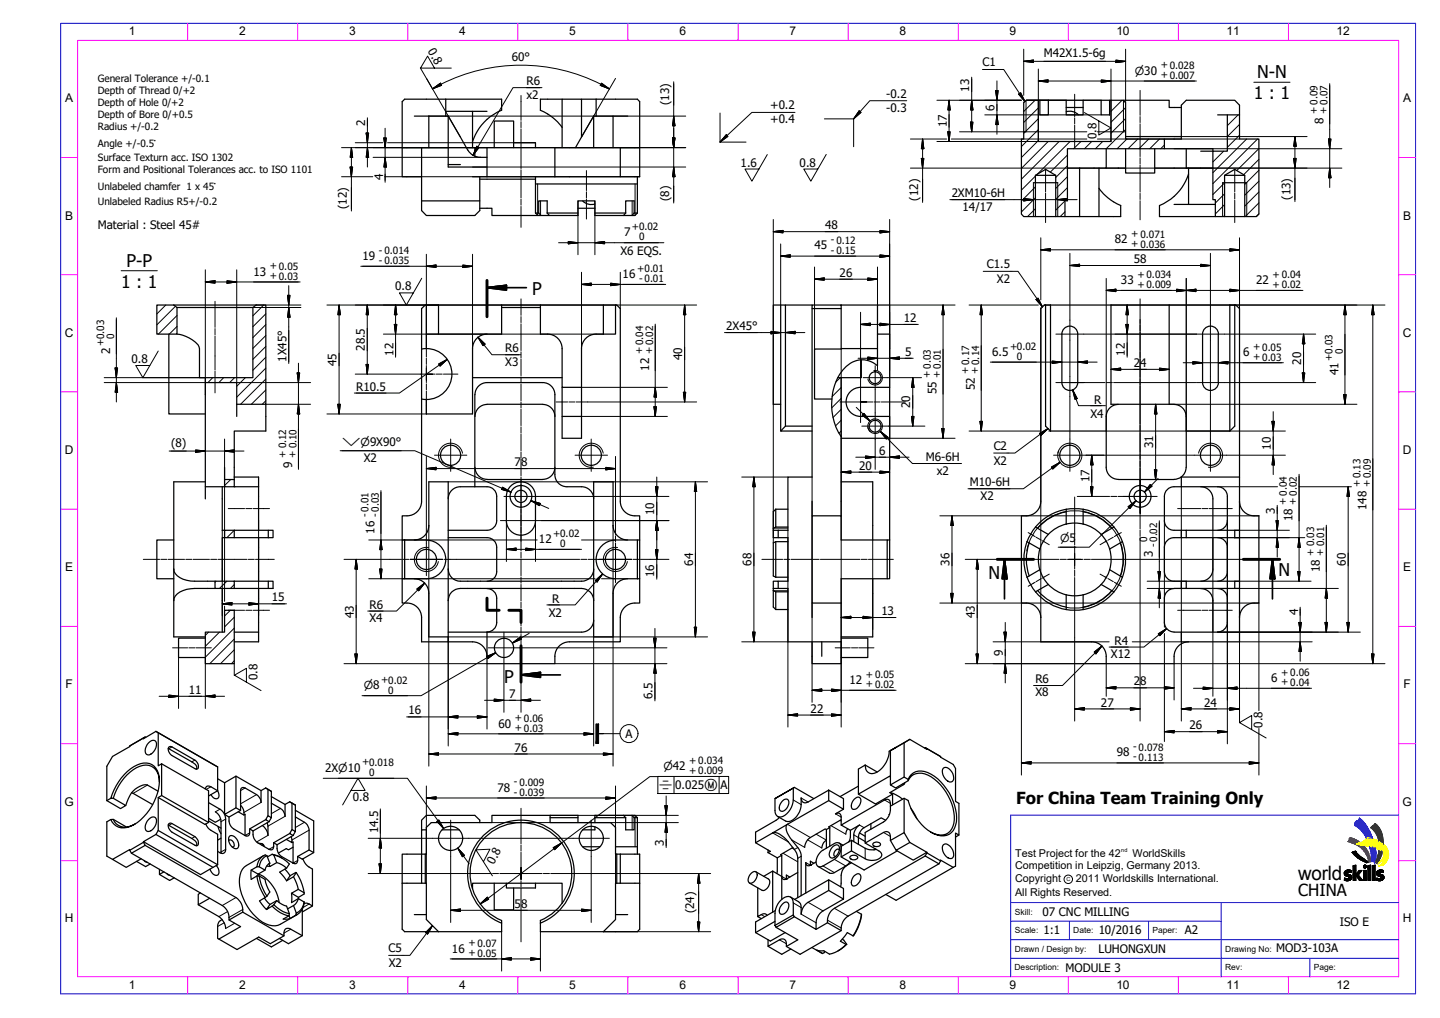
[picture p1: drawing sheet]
<svg xmlns="http://www.w3.org/2000/svg" width="594mm" height="420mm" viewBox="0 0 594 420" stroke-linecap="round" stroke-linejoin="round" font-family="sans-serif">
<defs><g id="words">
<text font-size="8.2" x="535.6" y="363.4">world</text>
<g font-size="7.2">
<text x="518.6" y="32.2">N-N</text>
<text x="517.3" y="40.9">1 : 1</text>
<text x="52.1" y="110">P-P</text>
<text x="50" y="118.7">1 : 1</text>
<text x="219.6" y="121.7">P</text>
<text x="407.8" y="239">N</text>
<text x="527.5" y="237.9">N</text>
<text x="208" y="281.8">P</text>
</g>
<g font-size="6.9">
<text x="419.2" y="332">For China Team Training Only</text>
<text x="535.6" y="370">CHINA</text>
</g>
<g font-size="5">
<text x="53.2" y="14.5">1</text>
<text x="98.6" y="14.5">2</text>
<text x="144" y="14.5">3</text>
<text x="189.4" y="14.5">4</text>
<text x="234.8" y="14.5">5</text>
<text x="280.3" y="14.5">6</text>
<text x="325.7" y="14.5">7</text>
<text x="371.1" y="14.5">8</text>
<text x="416.5" y="14.5">9</text>
<text x="460.6" y="14.5">10</text>
<text x="506" y="14.5">11</text>
<text x="551.4" y="14.5">12</text>
<text x="26.9" y="42.3">A</text>
<text x="578.9" y="42.3">A</text>
<text x="26.9" y="90.7">B</text>
<text x="578.9" y="90.7">B</text>
<text x="26.8" y="139">C</text>
<text x="578.7" y="139">C</text>
<text x="26.8" y="187.2">D</text>
<text x="578.7" y="187.2">D</text>
<text x="26.9" y="235.8">E</text>
<text x="578.9" y="235.8">E</text>
<text x="27.1" y="284.1">F</text>
<text x="579.1" y="284.1">F</text>
<text x="26.6" y="332.5">G</text>
<text x="578.6" y="332.5">G</text>
<text x="26.8" y="380.4">H</text>
<text x="578.7" y="380.4">H</text>
<text x="53.2" y="408">1</text>
<text x="98.6" y="408">2</text>
<text x="144" y="408">3</text>
<text x="189.4" y="408">4</text>
<text x="234.8" y="408">5</text>
<text x="280.3" y="408">6</text>
<text x="325.7" y="408">7</text>
<text x="371.1" y="408">8</text>
<text x="416.5" y="408">9</text>
<text x="460.6" y="408">10</text>
<text x="506" y="408">11</text>
<text x="551.4" y="408">12</text>
</g>
<g font-size="4.8">
<text x="176.4" y="21.1" transform="rotate(60 176.4 21.1)">0.8</text>
<text x="430.6" y="23.5">M42X1.5-6g</text>
<text x="211.1" y="25.3">60°</text>
<text x="405.3" y="27.3">C1</text>
<text x="217.2" y="35.2">R6</text>
<text x="217.2" y="40.7">x2</text>
<text x="365.6" y="40.3">-0.2</text>
<text x="399.9" y="37.8" transform="rotate(-90 399.9 37.8)">13</text>
<text x="276.1" y="43.4" transform="rotate(-90 276.1 43.4)">(13)</text>
<text x="317.8" y="45.1">+0.2</text>
<text x="365.6" y="46.1">-0.3</text>
<text x="410.3" y="45.7" transform="rotate(-90 410.3 45.7)">6</text>
<text x="150.7" y="52" transform="rotate(-90 150.7 52)">2</text>
<text x="317.8" y="50.8">+0.4</text>
<text x="390.7" y="52.5" transform="rotate(-90 390.7 52.5)">17</text>
<text x="546" y="51.2" transform="rotate(-90 546 51.2)">8</text>
<text x="452.3" y="57.4" transform="rotate(-90 452.3 57.4)">0.8</text>
<text x="305.6" y="68.7">1.6</text>
<text x="329.9" y="68.7">0.8</text>
<text x="158.1" y="74.5" transform="rotate(-90 158.1 74.5)">4</text>
<text x="276.1" y="83.1" transform="rotate(-90 276.1 83.1)">(8)</text>
<text x="378.8" y="82.8" transform="rotate(-90 378.8 82.8)">(12)</text>
<text x="392.6" y="81.4">2XM10-6H</text>
<text x="532.4" y="82.5" transform="rotate(-90 532.4 82.5)">(13)</text>
<text x="143.1" y="86.3" transform="rotate(-90 143.1 86.3)">(12)</text>
<text x="397.1" y="87.2">14/17</text>
<text x="40.4" y="94.3">Material : Steel 45#</text>
<text x="340.4" y="94.6">48</text>
<text x="257.5" y="97.4">7</text>
<text x="460" y="100.5">82</text>
<text x="149.6" y="107.2">19</text>
<text x="256" y="105.1">X6 EQS.</text>
<text x="336" y="103">45</text>
<text x="104.6" y="113.8">13</text>
<text x="407.1" y="110.7">C1.5</text>
<text x="467.7" y="108.6">58</text>
<text x="163.1" y="119.9">0.8</text>
<text x="256.9" y="114.7">16</text>
<text x="346.4" y="114.2">26</text>
<text x="411.3" y="116.8">X2</text>
<text x="462.5" y="117.3">33</text>
<text x="518.2" y="117.3">22</text>
<text x="299.6" y="136.3">2X45°</text>
<text x="372.9" y="133">12</text>
<text x="45.4" y="146.1" transform="rotate(-90 45.4 146.1)">2</text>
<text x="54.3" y="149.8">0.8</text>
<text x="118.2" y="149.3" transform="rotate(-90 118.2 149.3)">1X45°</text>
<text x="150.6" y="144.8" transform="rotate(-90 150.6 144.8)">28.5</text>
<text x="162.3" y="146.7" transform="rotate(-90 162.3 146.7)">12</text>
<text x="208.5" y="145.5">R6</text>
<text x="281.4" y="148.5" transform="rotate(-90 281.4 148.5)">40</text>
<text x="373.4" y="146.9">5</text>
<text x="409.3" y="146.9">6.5</text>
<text x="464.1" y="146.7" transform="rotate(-90 464.1 146.7)">12</text>
<text x="512.8" y="147.1">6</text>
<text x="138.9" y="151" transform="rotate(-90 138.9 151)">45</text>
<text x="208.5" y="150.9">X3</text>
<text x="267.8" y="153" transform="rotate(-90 267.8 153)">12</text>
<text x="467.7" y="151.6">2</text>
<text x="470.3" y="151.6">4</text>
<text x="536.8" y="150.5" transform="rotate(-90 536.8 150.5)">20</text>
<text x="552.2" y="154.8" transform="rotate(-90 552.2 154.8)">41</text>
<text x="146.9" y="161.3">R10.5</text>
<text x="402.2" y="161.1" transform="rotate(-90 402.2 161.1)">52</text>
<text x="386.4" y="162.7" transform="rotate(-90 386.4 162.7)">55</text>
<text x="451.4" y="166.5">R</text>
<text x="375.5" y="168.5" transform="rotate(-90 375.5 168.5)">20</text>
<text x="449.9" y="172.3">X4</text>
<text x="70.5" y="184.3">(8)</text>
<text x="410" y="185.7">C2</text>
<text x="475.7" y="185" transform="rotate(-90 475.7 185)">31</text>
<text x="524.3" y="185.5" transform="rotate(-90 524.3 185.5)">10</text>
<text x="150.1" y="190.5">X2</text>
<text x="362.7" y="187.7">6</text>
<text x="382" y="190.3">M6-6H</text>
<text x="410" y="191.8">X2</text>
<text x="120.5" y="193" transform="rotate(-90 120.5 193)">9</text>
<text x="212.3" y="192.4">7</text>
<text x="214.9" y="192.4">8</text>
<text x="354.4" y="193.9">20</text>
<text x="386.5" y="196.1">x2</text>
<text x="400" y="200.7">M10-6H</text>
<text x="449.5" y="199" transform="rotate(-90 449.5 199)">17</text>
<text x="404.6" y="206.5">X2</text>
<text x="269.9" y="212.5" transform="rotate(-90 269.9 212.5)">10</text>
<text x="526" y="212" transform="rotate(-90 526 212)">3</text>
<text x="533.3" y="215" transform="rotate(-90 533.3 215)">18</text>
<text x="563.8" y="210.5" transform="rotate(-90 563.8 210.5)">148</text>
<text x="154.5" y="220.2" transform="rotate(-90 154.5 220.2)">16</text>
<text x="222.3" y="224.1">12</text>
<text x="285.9" y="233.5" transform="rotate(-90 285.9 233.5)">64</text>
<text x="310" y="233.5" transform="rotate(-90 310 233.5)">68</text>
<text x="391.7" y="233.5" transform="rotate(-90 391.7 233.5)">36</text>
<text x="475.6" y="230" transform="rotate(-90 475.6 230)">3</text>
<text x="555.2" y="233.5" transform="rotate(-90 555.2 233.5)">60</text>
<text x="269.9" y="238.3" transform="rotate(-90 269.9 238.3)">16</text>
<text x="544.5" y="236" transform="rotate(-90 544.5 236)">18</text>
<text x="112.2" y="248.2">15</text>
<text x="152.5" y="251.2">R6</text>
<text x="227.8" y="248.8">R</text>
<text x="145.9" y="255" transform="rotate(-90 145.9 255)">43</text>
<text x="152.5" y="256.6">X4</text>
<text x="226.4" y="254.6">X2</text>
<text x="363.6" y="253.9">13</text>
<text x="402.2" y="255" transform="rotate(-90 402.2 255)">43</text>
<text x="535.5" y="254" transform="rotate(-90 535.5 254)">4</text>
<text x="459.8" y="266.2">R4</text>
<text x="413.8" y="270.7" transform="rotate(-90 413.8 270.7)">9</text>
<text x="458.3" y="271.6">X12</text>
<text x="106.2" y="280.8" transform="rotate(-90 106.2 280.8)">0.8</text>
<text x="427.2" y="282">R6</text>
<text x="524.4" y="281.4">6</text>
<text x="77.9" y="286.5">11</text>
<text x="350.5" y="282.3">12</text>
<text x="427.2" y="287.4">X8</text>
<text x="467.7" y="282.9">2</text>
<text x="470.3" y="282.9">8</text>
<text x="210.1" y="288.1">7</text>
<text x="269.2" y="288.5" transform="rotate(-90 269.2 288.5)">6.5</text>
<text x="454.2" y="291.7">27</text>
<text x="496.8" y="291.7">24</text>
<text x="168.5" y="294.9">16</text>
<text x="334.4" y="294.2">22</text>
<text x="205.7" y="300.3">60</text>
<text x="258" y="304.5">A</text>
<text x="490.7" y="301">26</text>
<text x="520.9" y="300.3" transform="rotate(-90 520.9 300.3)">0.8</text>
<text x="212.3" y="310.2">76</text>
<text x="460.8" y="312.2">98</text>
<text x="134.1" y="318.5">2X⌀10</text>
<text x="205.3" y="326.7">78</text>
<text x="278.6" y="325.7">0.025Ⓜ</text>
<text x="297.2" y="325.7">A</text>
<text x="145.6" y="330.8">0.8</text>
<text x="156" y="343.9" transform="rotate(-90 156 343.9)">14.5</text>
<text x="273.9" y="349" transform="rotate(-90 273.9 349)">3</text>
<text x="203.8" y="357" transform="rotate(-62 203.8 357)">0.8</text>
<text x="212.3" y="374.8">5</text>
<text x="214.9" y="374.8">8</text>
<text x="286.4" y="377" transform="rotate(-90 286.4 377)">(24)</text>
<text x="430.1" y="377.9">07 CNC MILLING</text>
<text x="552.7" y="382.2">ISO E</text>
<text x="430.5" y="385.6">1:1</text>
<text x="453.3" y="385.6">10/2016</text>
<text x="488.8" y="385.5">A2</text>
<text x="160.3" y="393">C5</text>
<text x="186.4" y="393.2">16</text>
<text x="453.2" y="393.4">LUHONGXUN</text>
<text x="526.5" y="393.1">MOD3-103A</text>
<text x="160.4" y="399.1">X2</text>
<text x="439.6" y="401">MODULE 3</text>
</g>
<g font-size="4.6">
<text x="468.1" y="30.8">⌀30</text>
<text x="141.1" y="184.3">⌵⌀9X90°</text>
<text x="437.3" y="223.7">⌀5</text>
<text x="150.1" y="284.5">⌀8</text>
<text x="273.7" y="317.9">⌀42</text>
<text x="271.8" y="325.7">⌯</text>
</g>
<g font-size="4.4">
<text x="418.8" y="353.8">Test Project for the 42</text>
<text x="467.2" y="353.8">WorldSkills</text>
<text x="418.8" y="358.6">Competition in Leipzig, Germany 2013.</text>
<text x="418.8" y="364.2">Copyright</text>
<text x="443.9" y="364.2">2011 Worldskills International.</text>
<text x="418.8" y="369.7">All Rights Reserved.</text>
</g>
<g font-size="4.1">
<text x="478.9" y="28.2">+ 0.028</text>
<text x="40.4" y="33.8">General Tolerance +/-0.1</text>
<text x="478.9" y="32.2">+ 0.007</text>
<text x="40.4" y="38.7">Depth of Thread 0/+2</text>
<text x="40.4" y="43.7">Depth of Hole 0/+2</text>
<text x="543.4" y="47" transform="rotate(-90 543.4 47)">+ 0.09</text>
<text x="547.4" y="47" transform="rotate(-90 547.4 47)">+ 0.07</text>
<text x="40.4" y="48.6">Depth of Bore 0/+0.5</text>
<text x="40.4" y="53.5">Radius +/-0.2</text>
<text x="40.4" y="60.5">Angle +/-0.5°</text>
<text x="40.4" y="66.7">Surface Texturn acc. ISO 1302</text>
<text x="40.4" y="71.6">Form and Positional Tolerances acc. to ISO 1101</text>
<text x="40.4" y="78.5">Unlabeled chamfer 1 x 45°</text>
<text x="40.4" y="84.7">Unlabeled Radius R5+/-0.2</text>
<text x="260.7" y="94.8">+0.02</text>
<text x="263.7" y="99.2">0</text>
<text x="342.8" y="100.5">- 0.12</text>
<text x="466.7" y="102">+ 0.036</text>
<text x="466.7" y="97.9">+ 0.071</text>
<text x="156.3" y="104.7">- 0.014</text>
<text x="342.8" y="104.7">- 0.15</text>
<text x="111.3" y="111.2">+ 0.05</text>
<text x="156.3" y="108.9">- 0.035</text>
<text x="262.9" y="112.2">+0.01</text>
<text x="111.3" y="115.2">+ 0.03</text>
<text x="263.7" y="116.4">- 0.01</text>
<text x="469.3" y="118.7">+ 0.009</text>
<text x="469.3" y="114.7">+ 0.034</text>
<text x="525" y="118.7">+ 0.02</text>
<text x="525" y="114.7">+ 0.04</text>
<text x="42.8" y="142.9" transform="rotate(-90 42.8 142.9)">+0.03</text>
<text x="47.1" y="139.9" transform="rotate(-90 47.1 139.9)">0</text>
<text x="265.1" y="146.3" transform="rotate(-90 265.1 146.3)">+ 0.04</text>
<text x="269.2" y="146.3" transform="rotate(-90 269.2 146.3)">+ 0.02</text>
<text x="416.7" y="144.3">+0.02</text>
<text x="419.5" y="148.6">0</text>
<text x="517" y="148.5">+ 0.03</text>
<text x="517" y="144.5">+ 0.05</text>
<text x="549.6" y="148.9" transform="rotate(-90 549.6 148.9)">+0.03</text>
<text x="554" y="146" transform="rotate(-90 554 146)">0</text>
<text x="383.8" y="155.9" transform="rotate(-90 383.8 155.9)">+ 0.03</text>
<text x="387.9" y="155.9" transform="rotate(-90 387.9 155.9)">+ 0.01</text>
<text x="399.6" y="154.4" transform="rotate(-90 399.6 154.4)">+ 0.17</text>
<text x="403.6" y="154.4" transform="rotate(-90 403.6 154.4)">+ 0.14</text>
<text x="117.9" y="188.9" transform="rotate(-90 117.9 188.9)">+ 0.12</text>
<text x="122" y="188.9" transform="rotate(-90 122 188.9)">+ 0.10</text>
<text x="561.1" y="201.1" transform="rotate(-90 561.1 201.1)">+ 0.13</text>
<text x="565.2" y="201.1" transform="rotate(-90 565.2 201.1)">+ 0.09</text>
<text x="530.7" y="208.3" transform="rotate(-90 530.7 208.3)">+ 0.04</text>
<text x="534.7" y="208.3" transform="rotate(-90 534.7 208.3)">+ 0.02</text>
<text x="151.9" y="213.5" transform="rotate(-90 151.9 213.5)">- 0.01</text>
<text x="156.1" y="213.5" transform="rotate(-90 156.1 213.5)">- 0.03</text>
<text x="228.2" y="221.5">+0.02</text>
<text x="231.1" y="225.9">0</text>
<text x="473.3" y="223.7" transform="rotate(-90 473.3 223.7)">0</text>
<text x="477.3" y="225.9" transform="rotate(-90 477.3 225.9)">- 0.02</text>
<text x="542" y="229.3" transform="rotate(-90 542 229.3)">+ 0.03</text>
<text x="546" y="229.3" transform="rotate(-90 546 229.3)">+ 0.01</text>
<text x="157.3" y="281.9">+0.02</text>
<text x="357.3" y="279.7">+ 0.05</text>
<text x="528.6" y="278.9">+ 0.06</text>
<text x="160.1" y="286.3">0</text>
<text x="357.3" y="283.7">+ 0.02</text>
<text x="528.6" y="282.9">+ 0.04</text>
<text x="212.4" y="297.7">+ 0.06</text>
<text x="212.4" y="301.7">+ 0.03</text>
<text x="467.5" y="309.7">- 0.078</text>
<text x="149.4" y="315.9">+0.018</text>
<text x="284.4" y="315.3">+ 0.034</text>
<text x="467.5" y="313.9">- 0.113</text>
<text x="152.3" y="320.3">0</text>
<text x="284.4" y="319.3">+ 0.009</text>
<text x="212" y="328.3">- 0.039</text>
<text x="212" y="324.1">- 0.009</text>
<text x="193.2" y="394.6">+ 0.05</text>
<text x="193.2" y="390.6">+ 0.07</text>
</g>
<g font-size="3.5">
<text x="418.7" y="377.5">Skill:</text>
<text x="418.7" y="385.2">Scale:</text>
<text x="442.8" y="385.1">Date:</text>
<text x="475.4" y="385.1">Paper:</text>
<text x="418.7" y="392.9">Drawn / Design by:</text>
<text x="505.5" y="392.8">Drawing No:</text>
<text x="418.6" y="400.5">Description:</text>
<text x="505.5" y="400.5">Rev:</text>
<text x="542" y="400.5">Page:</text>
</g>
<g font-size="2.3">
<text x="462.6" y="351.7">nd</text>
<text x="439.9" y="363.7">C</text>
</g>
</g></defs>
<g fill="none" stroke="#000" stroke-width=".51">
<path d="M170.9 47.9h6M176.9 47.9h8v13M176.9 47.9v13M183.9 46h11v14.9M183.9 40.9v7M184.9 47.9l8.1 14a6 6 0 0 0 5.2 3h2.7M194.9 58.5a21 21 0 0 1 12-13v-4.6h-40l-1 1.1v18.9M194.9 46h6M211.9 58.9h9v2M222.9 45.5l3 1.5M225.9 47a18.9 18.9 0 0 1 6 5.6M231.9 40.9h-9v4.6"/>
<path d="M239.9 56.6v-15.7h-8v20M239.9 40.9h23.1l.9 1.1v30.9h-8M244.9 47.9h8v13M244.9 47.9l-7.5 13M244.9 47.9v13M245.9 40.9v7M252.9 47.9h6.1M422.3 42.4l1.1-1h5v17h29.9v-17h5.1l1 1v15h16v4h-40v21h-1v7h-3.9v-17l-4.1-2.5-4.2 2.5v17h-4.9l-.9-1v-31h.9zM428.4 41.4h.6M429 41.4h3.5v6h-3.5zM432.5 41.4h7.4v6h6.9v-6h7.5M439.9 46.1a5 5 0 0 1 5 1.3"/>
<path d="M439.9 44.4h6.9M454.3 41.4h3.5v6h-3.5zM457.8 41.4h.5M463.4 41.4h18.9v3h5.1M464.4 56.4h23M502.3 47.4h4M506.3 47.4h5.1v10h8v31l-1 1h-4.9v-17l-4.1-2.5-4.2 2.5v17h-3.8v-7h-1v-20h5.9zM511.4 47.4v-4l-2-2h-20l-2 2v14h-7M165.9 60.9v12h8M165.9 60.9h8M184.9 60.9v8h16M184.9 60.9h-11v22"/>
<path d="M184.9 67.9h5M192.4 60.9h71.5M195.9 60.9v3.6M197.9 72.9v10h-24M197.9 74h23M200.9 60.9v12M203.9 60.9v-10.9h8v10.9M220.9 72.9v15M220.9 75.9h42.1M228.9 60.9v12M255.9 60.9v12h-61M263 72.9v15"/>
<path d="M426.3 75.4h10.1M427.2 72.4h8.3M445.4 69.4v20h8v-20M453.4 77.7v.1a21 21 0 0 0 9 7l-.1 4.6h-8.9M456.4 61.4v8h-16M456.4 69.4h8M464.4 61.4v10h12v-10M476.4 69.4h24M480.4 61.4h20v1h-5M489.4 61.4v8M490.3 71.8a21 21 0 0 1-11.9 13l-.1 4.6h23.1M490.3 69.4v15h11.1"/>
<path d="M504.4 75.4h9.9M505.2 72.4h8.3M173.9 82.9v4l2 2h20l2-2v-4M197.9 86h5v2.9h19M220.9 87.9h1.3M220.9 87.9l1 1M222.2 87.9v-5h3.5v5M222.2 87.9l.9 1M225.7 87.9l.9 1M225.7 87.9h12.7M238.4 86h7M240.4 82.9a5 5 0 0 0 5 1.3"/>
<path d="M245.4 87.9h12.7M258.1 87.9v-5h3.5v5M258.1 87.9l-.9 1M261.6 87.9l-.9 1M261.6 87.9h1.4M263 87.9l-1.1 1h-16.5v-6h-7v6h-16.5M427.2 89.4h8.3M439.4 89.4h6M484.4 84.4h5.9M505.2 89.4h8.3M69.7 137.9v33h15M71.7 125.9h-7v12h8.3v-11"/>
<path d="M71.7 125.9h34M71.7 125.9l1.3 1M73 137.9a12.8 12.8 0 0 1 9.1 5.2l.2 12.8h2.4M73 126.9h31.3M104.3 126.9v29h-19.6v2h13v9M105.7 125.9h4v41h-12M105.7 125.9l-1.4 1M175.9 125.9h-.4l-1.6 1.5v79.5a6.4 6.4 0 0 1-8 6v10M175.9 125.9h5v12h-5M175.9 125.9v18M180.9 125.9h68M200.9 137.9a6 6 0 0 0-6 6v27h-19v-6"/>
<path d="M206.9 125.9v12h-26M206.9 126.9h16M222.9 125.9v12h3M225.9 137.9a6 6 0 0 1 6 6v16h8v12h-8v9h8v-9M245.9 137.9a6 6 0 0 0-6 6v16M245.9 137.9h3M253.9 125.9h.5l1.5 1.5v79.5a6 6 0 0 0 6 6M253.9 125.9h-5v12M253.9 125.9v12h-5M322.1 125.9v52M324 125.9h11M335 125.9h12v1.5h-12z"/>
<path d="M335 127.4v69.5h-9.9v22h-4M347 127.4v16.7h-11v20.6h7.2M347 125.9h15M362 125.9h5v12h-5zM362 137.9v6M367 137.9v22h-12M431.4 125.9v50l2 2M433.4 125.9v52M439 135.6a3.3 3.3 0 0 1 3.6-.8 3.3 3.3 0 0 1 2 3.1v20a3.3 3.3 0 0 1-3.2 3.2 3.3 3.3 0 0 1-3.3-3.2v-20l.2-1.3zM458.3 125.9v41h24a6 6 0 0 1 6.4 2.5l.6 2.5M482.3 125.9v41M502.6 137.9v20"/>
<path d="M502.7 137.9a3.3 3.3 0 0 0-3.3-3.3 3.3 3.3 0 0 0-3.3 3.3v20a3.3 3.3 0 0 0 3.3 3.2 3.3 3.3 0 0 0 3.3-3.2M507.4 125.9v52M509.4 125.9v50l-2 2M84.7 157.9v43h7.9M173.9 144.1a10.5 10.5 0 0 1 12.5 10.3 10.5 10.5 0 0 1-12.5 10.3M194.9 155.9h37M231.9 159.9v12M345.6 155.9h1.4v24.3M347 143.9h15v7a9.6 9.6 0 0 0-14.3 1.8 24.2 24.2 0 0 0-.7 27.5M355.1 159.9a6 6 0 0 0-6 6 6 6 0 0 0 6 6M355.3 148.5v7.4h-8.3M97.7 166.9v5"/>
<path d="M109.7 166.9v11h-13.1v20M195.9 162.9v38M196 162.9a5 5 0 0 1 4.9-5h23a5 5 0 0 1 5 5v33a5 5 0 0 0 5 5h6a5 5 0 0 1 5 5M196 171.9a5.1 5.1 0 0 1 4.9-5h23a5 5 0 0 1 5 5M322.1 166.9h-3.1v-41h5v50M335 175.9h-11l-1.9 2h12.9M355 171.9h12v9h-20M433.4 177.9h23M456.4 171.9v21a5 5 0 0 0 5 4.9M461.4 166.9a5 5 0 0 0-5 5M489.4 171.9v21M489.4 177.9h18"/>
<path d="M84.7 198.9h-13v64h13M92.6 197.9h4v3h-4zM92.6 192.9v5M96.6 196.9h10.1v22M196 192.9a5 5 0 0 0 4.9 4.9M200.9 197.9h23M228.9 192.9a5 5 0 0 1-5 4.9M347 198.9h13v24M347 180.2v32.7M461.4 197.9h23M487.3 196.8l-1.4 .8-1.6 .2M487.4 196.9v4"/>
<path d="M487.4 196.9h24M489.3 192.9l-.4 1.9-1.6 2M84.7 200.9v5M91.7 200.9v18h.9M92.6 218.9h4v3h-4zM96.6 218.9h14.1M96.6 200.9h10.1M110.7 218.9h1.9v3h-1.9zM204.9 214.9a4 4 0 0 1-4 4h-16M204.9 204.9a4 4 0 0 0-4-4h-11a5 5 0 0 0-5 5M204.9 204.9v10M208.9 214.9a6 6 0 0 0 6 6 6 6 0 0 0 6-6"/>
<path d="M208.9 204.9a6 6 0 0 1 6-6 6 6 0 0 1 6 6M208.9 204.9v10M220.9 204.9v10M261.9 212.9h2v10M320 210.2l-1 1v7.7M320 210.2h5.1M320 217.5h5.1M320 217.5l-1 .5M320 210.2v7.3M321.1 218.9v3h4v18h-4M321.1 218.9h-2.1v3h2.1M335 206.9v6"/>
<path d="M427.2 217.5l5.3 3.1M427.2 217.5l-2 2.9-1.5 3.2M439.9 210.2v6.1M439.9 216.3a15 15 0 0 0-7.4 24.9M439.9 216.3a15 15 0 0 1 7 0M439.9 210.2l3.5-.3 3.5 .3M439.9 210.2a21 21 0 0 0-12.7 7.3M439.9 211.2a20 20 0 0 0-11.8 6.8M446.8 210.2v6.1M446.9 211.2a20 20 0 0 1 11.8 6.8M446.9 210.2a21 21 0 0 1 12.7 7.3M446.9 216.3a15 15 0 0 1 7.4 4.3"/>
<path d="M459.5 217.5l-5.2 3.1a15 15 0 0 1 0 20.6M459.6 217.5l2 2.9 1.5 3.2M480.4 214.9a4 4 0 0 0 3.9 4h3.1M480.4 204.9v10M480.4 204.9a4 4 0 0 1 3.9-4h18a4 4 0 0 1 4 4M487.4 218.9h2v3h-2zM489.4 218.9h20M495.4 200.9a5 5 0 0 1 5 5v13M506.3 214.9a4 4 0 0 1-3.9 4M506.3 204.9v10M511.4 218.9h-2v3M511.4 218.9v3h-2"/>
<path d="M511.4 218.9v-91.5l-1.6-1.5h-79l-1.4 1.5v79.5a6.4 6.4 0 0 1-8 6v36a6.4 6.4 0 0 1 8 6v10h20.9M511.4 206.9a6 6 0 0 0 6 6M517.4 212.9h2v36h-2M71.7 234.9a5.9 5.9 0 0 0 5.3 4.6l3.3 .4h8.4M71.7 222.9h-7v16h7M88.7 239.9h7.9v3h-7.9zM92.6 221.9h-.9v18M96.6 239.9h14.1M96.6 221.9h14.1M106.7 221.9v18M165.9 238.9v10a6.4 6.4 0 0 1 8 6v10h21a6 6 0 0 1 6 6M165.9 222.9h1v16h-1z"/>
<path d="M166.9 222.9h9M166.9 238.9h9M170.9 222.9a6 6 0 0 0 6-6v-18h8v66M170.9 238.9a6 6 0 0 1 6 6v18h8M175.9 222.9a8 8 0 0 1 8 8 8 8 0 0 1-8 8M184.9 234.9a5 5 0 0 0 5 5h50a5 5 0 0 0 5-5M184.9 221.9h16a4 4 0 0 1 4 4v10a4 4 0 0 1-4 4M258.9 222.9a6 6 0 0 1-6-6v-18h-8v64h8v-18a6 6 0 0 1 6-6M263 222.9h.9v16h-.9zM263 222.9h-9.1a8 8 0 0 0-8 8 8 8 0 0 0 8 8h9.1M263.9 238.9v10h-2M320 238.2h5.1"/>
<path d="M320 223.6l-1 .5v13.6l1 .5M320 223.6h5.1M320 223.6v14.6M360 238.9v24h-13M366 238.9h-19v26h-21.9v-22h-6.1M366 222.9h-19v-10h-12v36h12M366 222.9h1v16h-1zM423.7 223.6l5.3 3M423.7 238.2l1.5 3.2 2 2.9M423.7 223.6a21 21 0 0 0 0 14.6M424.6 224.1a20 20 0 0 0 0 13.6M429 235.1l-5.3 3.1"/>
<path d="M457.8 235.1l5.2 3.1M462.2 224.1a20 20 0 0 1 0 13.6M463 223.6l-5.2 3M463.1 238.2l-1.5 3.2-2 2.9M463.1 223.6a21 21 0 0 1 0 14.6M487.4 239.9h2v3h-2zM487.4 221.9a6.5 6.5 0 0 0-5.9 1.2l-.8 1.2-.3 1.6v10a4 4 0 0 0 3.9 4h3.1M489.4 239.9h20M489.4 221.9h20M500.4 234.9a5 5 0 0 1-5 5M500.4 221.9v13M502.4 221.9a4 4 0 0 1 3.9 4v10a4 4 0 0 1-3.9 4"/>
<path d="M511.4 239.9h-2v3M511.4 239.9v3h-2M511.4 221.9v18M88.7 242.9h-8.4a9.3 9.3 0 0 0-8.5 4l-.1 1M91.7 242.9v18M92.6 251.9h4v22h-11.9v-13h7.9zM96.6 242.9h16v-3h-1.9v3M106.7 242.9v22h-10.1M184.9 247.9a5 5 0 0 1 5-5h50a5 5 0 0 1 5 5M200.9 242.9a4 4 0 0 1 4 4v10a4 4 0 0 1-4 3.9M244.9 255.9a5 5 0 0 1-5 5h-55M261.9 248.9a6 6 0 0 0-6 6v10h-21a6 6 0 0 0-6 6"/>
<path d="M319 242.9v-3h2.1v3M319 242.9v7.6l1 1.1M319 243.8l1 .5M320 244.3h5.1M320 251.6h5.1M320 244.3v7.3M335 248.9v6M427.2 244.3a21 21 0 0 0 12.7 7.3M428.1 243.8a20 20 0 0 0 11.8 6.8M432.5 241.2a15 15 0 0 0 7.4 4.3M432.5 241.2l-5.3 3.1M439.9 245.5v6.1"/>
<path d="M439.9 245.5a15 15 0 0 0 7 0M439.9 251.6l3.5 .3 3.5-.3M446.8 245.5v6.1M454.3 241.2l5.2 3.1M454.3 241.2a15 15 0 0 1-7.4 4.3M458.7 243.8a20 20 0 0 1-11.8 6.8M459.6 244.3a21 21 0 0 1-12.7 7.3M487.4 242.9a6.7 6.7 0 0 0-5.9 1.2l-.8 1.3-.3 1.5v10a4 4 0 0 0 3.9 3.9M489.4 242.9h20M495.4 242.9a5 5 0 0 1 5 5M500.4 247.9v13M502.4 242.9a4 4 0 0 1 3.9 4v10a4 4 0 0 1-3.9 3.9"/>
<path d="M511.4 242.9v22h-24v-4M517.4 248.9a6 6 0 0 0-6 6M84.7 263.4h-11v8h11M96.6 260.9h10.1M200.9 260.9v13h28v-3M335 264.9v9h12v-9M339 264.9v6M347 263.4h11v8h-11M450.4 264.9a6 6 0 0 1 6 6M456.4 270.9v3h28v-3M484.4 260.9h17.9M490.4 264.9a6 6 0 0 0-6 6"/>
<path d="M53.5 307.9v.2l-7.1 4.1-2.3 4.1v14.1M59.2 304.6l-5.7 3.3M59.9 304.2l-6.4 3.7M59.9 304.2l.2 .1M59.9 304.2l-.7 .4M61.3 306.6a1.71 1.71 0 0 1 1.8-1.1 1.71 1.71 0 0 1 1.5 1.5 4.5 4.5 0 0 1-3.6 4.6 2.24 2.24 0 0 1-.7-3.5zM64.3 301.9l-5.1 3v-.3M64.3 301.9l1 .5M64.3 301.9l25.5 14.6M65.3 302.4v13.7l1.4-.8M65.3 302.4l24.5 14.1M66.7 315.3l19.3 11.1v13l-1.4 .9-19.3-11.1"/>
<path d="M66.7 315.3v13M69.4 308.9l.3 .1M89.8 316.5v9.9M356.9 315.8l-2.8 1.6v10.4l13.2-7.6M356.9 315.8l5 2.8M367.3 309.8v14.2M369.7 308.5l-2.9 1.5a10.3 10.3 0 0 1-6.2 9.2 2.91 2.91 0 0 1-3.7-3.4M373 306.6v14.1M375.3 305.2l-8 4.6 2.4-1.3M375.3 305.2l7.1 4.1v-.3M375.3 305.2l-5.6 3.3M381.7 308.6l-.3 .1"/>
<path d="M382.4 309l-.7-.4 6.3 3.7M382.4 309l5.6 3.3M388 312.3v.2l5.3 3 .9 1.7v13.6l1.4 .8v13.1l-1.4 .8M389.2 317a2.48 2.48 0 0 1 3.4 1.5l.5 .8a2.24 2.24 0 0 1-.7 3.4 4.2 4.2 0 0 1-3.2-5.7zM45.7 338.2l-1.6 1v14.2l2.3 1.3M45.7 329.5l-1.6 .9M46.7 329.5l5.2 3-2.2 1.2-5.6-3.3M46.7 338.2l5.2 3.2M54.3 327.2l8.7 4.9M61.3 338.2a1.71 1.71 0 0 1 1.8-1.1 1.71 1.71 0 0 1 1.5 1.5 4.5 4.5 0 0 1-3.6 4.6 2.24 2.24 0 0 1-.7-3.5zM65.2 326.6l-4.4-2.6a8.6 8.6 0 0 0-8.4 7l-.5 1.5M65.7 322.6a6 6 0 0 0-2.7-6 6 6 0 0 0-6.7 .2 21.2 21.2 0 0 0-9.6 12.7h-1a21.4 21.4 0 0 1 12.3-14.3 5.8 5.8 0 0 1 7.7 5.6 22 22 0 0 1-11.8 20.2 5.7 5.7 0 0 1-8.2-2.8h1a5.4 5.4 0 0 0 7.7 2.5l1.3-.6"/>
<path d="M66.7 328.3l-1.4 .9v13.6M66.7 328.3l19.3 11.1M86 337.7l2.8 1.7 2.3-1.3M86 331.3l4.7 2.7M86 338.8l5.2 3M87 324.7l2.8 1.7M88.8 335.1l1.8 1.7 .5 1.6 .1 13.7M89.8 326.4l.3 .7a1.51 1.51 0 0 1 .2 1.8 1.51 1.51 0 0 1-1.8 .6l-1.5-1.5M89.8 326.4l-3.8 2.1M89.8 321.4l2.8 1.7M92.6 323.1l4.7-2.8v13.1l-4.7 2.7zM93.1 338.1v12.5"/>
<path d="M94.5 337.2v1.7M97.3 320.3l10.4 6M97.3 333.4l2 1.1M98.3 335.1l2.3 1.3M99.3 326.3v8.2l-4.8 2.7-1.9-1.1M100.6 335.3v1.1l.5-.3v8.7l-4.7-2.7M101.1 325.2l4.8 2.8M109.6 325.2l2.4 1.4M109.6 325.2l-1.9 1.1v4.9M109.6 338.3l-6.6 3.8v1.7M110.6 336.7l1.4 .8-1 1.6-1.4-.8zM110.6 325.8v10.9"/>
<path d="M111 339.1l-6.6 3.8M112 326.6v10.9M112 328.8l5.6 3.2M112 331.5l3.7 2.2M117.6 332v4.9M119.5 330.9l2.4 1.4M119.5 330.9l-1.9 1.1M120.5 331.4v11M121.9 334.4l7.5 4.4v13.1l-4.7 2.7-1.9-1.1M121.9 332.3v10.9M121.9 337.2l3.7 2.2M197.9 339.5v-1l-2-2h-20l-2 2v4"/>
<path d="M226.9 336.5h-24v3h-25l-2 2v11h-10v12M226.9 336.5h11.5v3M226.9 336.5v3h25l2 2v11h10v31l-.9 1h-40.1v-4.6M226.9 337.5h11.5M245.4 337.5h12.7M257.2 336.5l.9 1M258.1 337.5v5h3.5v-5M260.7 336.5l.9 1M261.6 337.5h1.4l-1.1-1h-16.5v3M263 337.5v15M319.7 329.6l8-4.6zM319.7 329.6v4.9"/>
<path d="M320.2 338.6l-8.5 4.9v4.3l6.1 3.6-.9 .5M322.8 330.6a1.51 1.51 0 0 1 2.2-.6 1.51 1.51 0 0 1 .2 2.3l-.3 .7a2.23 2.23 0 0 1-3.1 1.6 3.3 3.3 0 0 1 1-4zM327.3 325.3v4.9M327.7 325l8 4.6M330.5 329.4v2.7M341.9 326.1l6.1 3.5v4.4l-6.1-3.6zM341.9 330.4l-17 9.8M341.9 326.1l-8.5 4.9M347 337.2v3.3M347 338.3l-5.1 3 .4 .3M348 334l-3.3 1.9M352.4 329.9a1.56 1.56 0 0 1 2.6-.4 3.5 3.5 0 0 1-3.1 4.6 2.76 2.76 0 0 1 .5-4.2z"/>
<path d="M354.1 324.5l-7.5 4.3M359.3 340v2.2M364.9 330.2l-17.9 10.3 3.8 2.2M365.4 338.6l-1.9-1.1-7 4.1M367 336.1h-.2M367.2 327.1a13.1 13.1 0 0 1 5.1 2.7M367.2 327.1l1 .7-7 4-7.1-4M367.3 331.6a7.8 7.8 0 0 1-2.2 7.2l-8.2 4.8M367.3 332.7l5.7-3.2 1.6 .9a21.3 21.3 0 0 0 12.3 14.3 5.8 5.8 0 0 0 7.7-5.6 21.9 21.9 0 0 0-11.8-20.2 5.4 5.4 0 0 0-8.2 3.3 5.6 5.6 0 0 1 8.2-2.3 21 21 0 0 1 10.7 19.9 5.5 5.5 0 0 1-8.2 4.3l-1.3-.6M368.2 327.8v4.3M373 329.5v14.1M373.3 323.1l-.5 .7-5.6 3.3"/>
<path d="M374.6 321.7l-1.6-1-5.7 3.3 2.2 1.2 5.1-3M375.8 333.6l2.5 4.3M53.5 350.9v-.3l-7.1 4.1 5.7 3.3 6.1-3.6M53.5 350.9l.7 1.2M54.2 352.1l37.5 21.6a6.1 6.1 0 0 1 2.8 6l4.8 2.7-9 5.2M56.3 355.5l3.8 2.2 1.9-1.1M59.2 347.4v.2M59.2 347.6l.7 1.3M59.2 347.6l-5.7 3.3M59.4 355.1l1.3 .8M59.9 348.9l37.4 21.5a6.3 6.3 0 0 1 2.8 6.1l17.1 9.7a2.81 2.81 0 0 1 1-3h1.1l5.4 3M59.9 348.9l-5.7 3.2"/>
<path d="M64.3 344.4l-5.1 3 23.5 13.6 7.1-4.1M64.3 344.4l23.6 13.6M65.3 342.8l-1 1.6M65.3 342.8l24.5 14.1M65.8 358.8v2.1l1.8-1.1M87 342.7l2.8 1.6v12.6M89.2 357.2a2.72 2.72 0 0 1 .3 4.1 3.1 3.1 0 0 1-2.9-2.5M89.8 351.4l.9 .6M91.2 345.9l-1.4 .9M94.4 347l.2-.3a1.86 1.86 0 0 1 1.7 .9 1.86 1.86 0 0 1-.1 2h-.4M94.6 345.2a2.18 2.18 0 0 1 3.2 1.3l.4 .8a1.86 1.86 0 0 1-.9 3 3.9 3.9 0 0 1-2.7-5.1zM103 342.1l1.4 .8"/>
<path d="M103.6 359.1v3.8l2.4-1.4M103.6 359.1l2.9 1.7M104.4 342.9v1.6M106 357.7h.9M106 357.7l-2.4 1.4M106.3 347.8l4.7 2.8M106.6 348l1.1 .1a1.43 1.43 0 0 1 1.3 1.3M106.9 357.7l2.4 1.4-2.8 1.7M108.1 348.8l.7 .1M108.7 353.2l-7 4a7.8 7.8 0 0 0-2.8 8.5 21.7 21.7 0 0 0 10.8 15.6 6.8 6.8 0 0 0 5.9 .2l7.1-4.1M110 357.5l1.4 .1M110.1 353.2a5.6 5.6 0 0 0-3.2 4.5"/>
<path d="M110.1 353.2l-.7-.4a5.6 5.6 0 0 0-3.4 4.9M110.1 353.2l1.2 3.1M110.6 341v3.8M110.9 356.5l.5 1.1M111.3 356.3a4 4 0 0 0-2 2.8M111.3 356.3l-.2 .1M112.3 352.6l2.3 .6 1.6 .9M112.3 352.6l.7 .3M112.3 352.6l-2 1.1M112.9 347.8v1.6M112.9 347.8l1.4 .9M113 352.9a11.2 11.2 0 0 1 6.4 3.7l-1.2 1.7-2.8 1.7 2.8 3.5"/>
<path d="M113 352.9l1.2 3.1-2.8 1.6M114.2 356l2 .8 2 1.5M114.3 348.7v1.5M117.5 358.7l2.2 2.7M118.1 346.4l2.4 1.4v-1.1M119.5 344l-6.6 3.8M120.5 342.4l1.4 .8-1 1.6-1.4-.8zM120.5 347.8l.4-.3v8.7l-4.7-2.7M120.9 349.7l-1.9 1.1-.9-.6-3.2 1.9M120.9 344.8l-6.6 3.9M122.8 353.5v1.6M124.9 354.4l.8 1.7a6.9 6.9 0 0 0 3.2 2.6v15.2a3.2 3.2 0 0 0-3.4-.9"/>
<path d="M127.5 342.6v8.2l-4.7 2.7M127.5 350.8l1.9 1.1M175.5 352.5v12M175.9 342.5h-2v22h1.6M182.4 342.5h7.1M240.3 349.5h7.2M245.4 341.2v1.3h-5.1M253.9 349.5h9.1M254.4 352.5v12M255.9 352.5v12M311.8 359.8l5.3 3a3.1 3.1 0 0 1-2.7 4.7l-5.2-3M316.9 351.9l3.8 2.2"/>
<path d="M316.9 350.8v1.1M318.8 343.8a7 7 0 0 1 6.4 3.7l3 3.8 .9 2.2v17M318.8 343.8l-7.1 4M318.8 359.5l-3.7 2.2M320.7 354.1l-.2 6.4M320.7 354.1l1.8-1.1v8.7M324.9 340.2a3.5 3.5 0 0 0 .3 4.4l1.4 2.1a14.8 14.8 0 0 1 3.7 5.3l.2 17.7M324.9 340.2l-6.1 3.6M327.1 349.8l-5 2.9 .4 .3M334.3 357.1a1.18 1.18 0 0 1-1.3 .1 1.18 1.18 0 0 1-.6-1.2v12.6M335.7 356.3l-1.4-.8v1.6M336.7 355.8l-2.4 1.3"/>
<path d="M340.9 342.4l-.5-.3-6.1 3.6M342.3 341.6l-1.4 .8v7.7M342.3 341.6v7.6M343.3 349.7a1.53 1.53 0 0 1 1.8-1.1 1.53 1.53 0 0 1 1.2 1.6 3.6 3.6 0 0 1-3.5 3.9 2.52 2.52 0 0 1 0-3.7zM346.3 350.9l-.2-.3a1.8 1.8 0 0 0-1.8 .8 1.8 1.8 0 0 0 .1 2l.3 .1M350.6 355.7l-1.7 1.7-4.7 2.8-1 .3-1-.2M350.7 353.5l1.5-.5a1.19 1.19 0 0 1 1.6 1.3l-.4 .3a1.89 1.89 0 0 1-2.8-.7zM351.3 356.1a6 6 0 0 0-4.3 5.1v3.3M351.3 346.8l-4.3 2.5v4.4l9.5 5.4 13.6-7.9M351.3 351.2l-4.3 2.5M352.2 347.4a6.7 6.7 0 0 1 1.7-6.4l.7-.5-3.8 2.2a7.1 7.1 0 0 1-.7 4.8M354.6 343.8l2.3 1.4"/>
<path d="M356.9 350.1l1.7 .6 2.9-.1M356.9 347.3l-2.8-1.6v2.8M360.5 347.8a2.02 2.02 0 0 1 2.8 .7 1.85 1.85 0 0 1-3.3 0zM361.2 350.4l-.6 .4M367.3 346.9a3.2 3.2 0 0 0-1-3.6l-.6-.1-1.2 .4-7.6 4.4M367.3 346.9l5.7-3.3 2.3 4.1M367.3 346.9l2.4 4 5.6-3.2M375.3 347.7l7.1 4.1-5.7 3.2-7-4.1M381.7 353.3l-37.5 21.6a6.3 6.3 0 0 0-2.8 6l-4.7 2.7M381.7 353.3l5.6 3.2M382.4 351.8v.2M382.4 352l-.7 1.3"/>
<path d="M382.4 352l5.6 3.3M387.3 356.5l-37.4 21.6a6.3 6.3 0 0 0-2.9 6l-16.9 9.8-5.7-3.3M388 355.3v-.3l5.3 3M388 355.3l-.7 1.2M389.2 348.7a2.48 2.48 0 0 1 3.4 1.4l.5 .8a2.24 2.24 0 0 1-.7 3.5 4.2 4.2 0 0 1-3.2-5.7zM393.3 358l-23.6 13.6-4.3-2.4M395.6 344.7l-1.4-.9v13.7l-.9 .5M65.8 360.9l4.2 2.5 1.9-1.1M68.9 360.6l1.2 .7M81.8 373.4l8.5 4.9M82.7 368.5l-.9 .6v4.3l4.7-2.6M90.9 380a2.78 2.78 0 0 0-1.1 2.4v4.9l8 4.6 8.9-5.1 4.8 2.7 5.7-3.3"/>
<path d="M100.1 376.5l-5.6 3.2M106 361.5l1.1 4.6 2.3 4.3M106 361.5h.9M106.5 360.8l-.1 .7M106.6 360.7a15 15 0 0 1 8.6 11.8M106.9 361.5l2.4 1.4 .7 2.6 1.3 2.7-1.2 1.7M106.9 361.5a19.5 19.5 0 0 0 3.2 8.4M109.1 370.7l2.3 2.6M109.4 370.4l-2.3 1.4 2.8 3.6M110.1 369.9l-.7 .5M112.3 374l3.4 2.7 3.5 1.3M113 373.4a13.2 13.2 0 0 0 6.4 3.7"/>
<path d="M113 373.4l-.7 .6M114.2 371.7l-2.8 1.6-1.5 2.1 2.4-1.4M114.2 371.7l2 1.5 2 .8 1.2 3.1M114.2 371.7l-1.2 1.7M119.2 378l-2.4 1.3 2.9-.2M119.2 377.9l.5 1.2M119.4 377.1l-.2 .9M119.7 361.4l-1.5 2.1M120.3 368.7v3.8l2.8-1.6 2.4 1.4M121.1 361.9l1.2 2.6 .8 2.6M121.1 373.7l-2.5 1.4M121.1 373.7l1.1 3.2"/>
<path d="M122 377.7l-2.3 1.4M122.2 360.2l-1.1 1.7-2.9 1.6M122.2 360.2a20.3 20.3 0 0 1 3.3 8.3M122.2 376.9l-.2 .8M122.2 360.2l-2.5 1.2M123.1 367.1l-2.8 1.6 2.8 1.7 2.4-1.4v-.5M123.1 370.9a4.5 4.5 0 0 1-2 2.8M123.1 367.1l2.4 1.4M123.1 370.4l.1 .5M124.7 375.3v10.9l-5.7 3.3-3.7-2.2M125.5 372.3a5.7 5.7 0 0 1-3.3 4.6M125.5 372.3v.5a5.9 5.9 0 0 1-3.5 4.9"/>
<path d="M128.9 373.9l-4.2 2.5M165.9 364.5v19l1 1h40v-4.6a21 21 0 0 1-8.6-32.2 21 21 0 0 1 33.3 0 21 21 0 0 1-8.7 32.2M165.9 364.5h8M170.9 377.5h5M175.5 364.5h.4v15l5 5M194.9 366.9v-2.4h37v8.4M203.9 364.5v11h8v-9M208.9 364.5v2h12v-2M253.9 377.5h5.1M263.9 364.5h-10v15l-5 5M309.9 360.4a1.35 1.35 0 0 1 1.9-.6 1.35 1.35 0 0 1 .5 1.9l-.3 .8a2.32 2.32 0 0 1-3 1.8 3.2 3.2 0 0 1 .9-3.9zM312.6 366.4v11.9a3.2 3.2 0 0 1 3.6-.9l.3 .3"/>
<path d="M312.6 378.3l1.5 .8M318.8 376.5l-7.1 4v4.4l6.1 3.5 6.1-3.5M319.8 375.8l-1 .7M322.5 361.7a1.19 1.19 0 0 0 .6 1.2 1.19 1.19 0 0 0 1.3-.1M322.5 361.7l-3.7-2.2v17M322.5 361.7v9.5M322.8 373.2a1.51 1.51 0 0 1 2.2-.7 1.51 1.51 0 0 1 .2 2.3l-.3 .8a2.23 2.23 0 0 1-3.1 1.5 3.3 3.3 0 0 1 1-3.9zM325.8 362l-1.4-.8v1.6M327.3 377.6v-4.9a2.4 2.4 0 0 0-1.4-2.6 2.4 2.4 0 0 0-2.8 .7l-.8 .6a8.2 8.2 0 0 0-2.6 5.6v4.9M327.7 378.4l9 5.2v-2.7M329.1 360.1l-4.7 2.7M330.5 374.6v2.7"/>
<path d="M341.9 363.1l6.1 3.6v4.4l-6.1-3.6zM341.9 363.1l-14 8.1M341.9 367.5l-8.5 4.9M348 371.1l-8.5 4.9M352.4 361.4a1.6 1.6 0 0 1 2.6-.2 3.5 3.5 0 0 1-3.1 4.5 2.82 2.82 0 0 1 .5-4.3zM353.3 376.2l2.1 1.2M355.4 377.4l-.3 2.2a16.6 16.6 0 0 1-3.2 6.6M355.4 377.4l-1.2 4.5-2.3 4.3M105.9 387.3l6.1 3.5 4.6-2.7M206.9 381a22 22 0 0 1-9.5-33.8 22 22 0 0 1 35.1 0 22 22 0 0 1-9.6 33.8M316.9 390.6l5.6 3.3 3.8-2.2M319.7 381.9l7.6-4.3 .4 .8-7.5 4.4z"/>
<path d="M319.7 380.3l-8 4.6M320.2 382.8l8.9 5.1-4.7 2.7a2.71 2.71 0 0 0-1.1-3h-1.1l-5.3 3v-2.7M335 391.1l4.3 2.5M340.2 392.7l-.2 .5-.7 .4M341.4 380.9l5.6 3.2M347.5 387.6l.6 .4 1.2 1.7M349.1 389.8l-3.5 2.7-3.4 1.3-2.3-1.4-2.9-.2 2.3 1.4M349.3 389.7l-3.6 2.8M349.3 389.7l-.2 .1M351.9 386.2l-2.3-1.3-2.9 3.6 2.4 1.3"/>
<circle cx="361" cy="155.9" r="2.44"/>
<circle cx="361" cy="175.9" r="2.44"/>
<circle cx="185.9" cy="187.9" r="4.2"/>
<circle cx="243.9" cy="187.9" r="4.2"/>
<circle cx="441.4" cy="187.9" r="4.2"/>
<circle cx="499.4" cy="187.9" r="4.2"/>
<circle cx="214.9" cy="204.9" r="4.5"/>
<circle cx="214.9" cy="204.9" r="2.51"/>
<circle cx="470.4" cy="204.9" r="2.51"/>
<circle cx="470.4" cy="204.9" r="4.5"/>
<circle cx="175.9" cy="230.9" r="4.2"/>
<circle cx="253.9" cy="230.9" r="4.2"/>
<circle cx="207.9" cy="267.4" r="4"/>
<circle cx="185.9" cy="346" r="5"/>
<circle cx="243.9" cy="346" r="5"/>
</g>
<g fill="none" stroke="#000" stroke-width=".41">
<path d="M423.3 41.5v12.9h-1M463.5 41.5v12.9h.9M221.8 75.9v12.9M262 75.9v12.9M426.3 75.4v14M436.4 75.4v14M504.4 75.4v14M514.3 75.4v14M223 82.9v5.9M260.8 82.9v5.9M360.5 152.9a3 3 0 0 1 3.5 2.5 3 3 0 0 1-2.4 3.5 3 3 0 0 1-3.5-2.5M360.5 172.9a3 3 0 0 1 3.5 2.5 3 3 0 0 1-2.4 3.5 3 3 0 0 1-3.5-2.5"/>
<path d="M190.8 187a5 5 0 0 0-5.8-4 5 5 0 0 0-4 5.8 5 5 0 0 0 5.8 4M248.8 187a5 5 0 0 0-5.7-4 5 5 0 0 0-4.1 5.8 5 5 0 0 0 5.8 4M436.4 187a5 5 0 0 1 5.8-4 5 5 0 0 1 4.1 5.8 5 5 0 0 1-5.8 4M494.5 187a5 5 0 0 1 5.8-4 5 5 0 0 1 4 5.8 5 5 0 0 1-5.8 4M319.2 218h5.9M176.8 226a5 5 0 0 0-5.8 4 5 5 0 0 0 4.1 5.8 5 5 0 0 0 5.7-4M254.8 226a5 5 0 0 0-5.8 4 5 5 0 0 0 4 5.8 5 5 0 0 0 5.8-4M423.6 227.4a20.1 20.1 0 0 1 23.3-16.3 20.1 20.1 0 0 1 16.3 23.3 20.1 20.1 0 0 1-23.3 16.3M319.2 243.8h5.9M70.9 308.3l-1.2 .7M80.4 313.7l-1.3 .7M60.8 324l-5.9 3.4"/>
<path d="M70.9 339.9l-1.2 .8M87 324.7l-1.9 1.1M90.7 334l-1.9 1.1M93.1 338.1l-1.9 1M101.1 325.2l-1.8 1.1M105.9 328l-6.6 3.8M107.7 331.2l-7.1 4.1M115.7 333.7l-3.7 2.1M117.6 336.9l-7 4.1M125.6 339.4l-3.7 2.1M260.8 336.6v5.9M262 336.6v12.9"/>
<path d="M327.3 330.2l3.2 1.9M330.5 329.4l2.9 1.6M344.7 335.9l2.3 1.3M346.6 338.6l.4 .3M364.9 330.2l2.4 1.4M366.8 336.1l.1 .1M366.8 320.5l.5 .2M372.3 323.6l.5 .2M80.4 345.3l-1.3 .8M93.1 350.6l-1.9 1M103 343.8l-1.9 1M107.7 348.1l1 .6"/>
<path d="M110.6 344.8l-4.7 2.7M112.9 349.4l-1.9 1.2M122.8 355.1l-1.9 1.1M127.5 342.6l-7 4.1M318.8 343.8l6.4 3.7M323 352.1l6.1 3.6M324.9 340.2l9.4 5.5M326.6 346.7l5.4 3M326.8 350l.8 .4M329.1 349.8l-1.4 .8M330.5 353.4l-1.4 .8M332.4 356l1.9 1.1"/>
<path d="M333.2 346.6l5.8 3.4M336.7 344.3l4.2 2.5M339.5 357.4l4.7 2.8M342.8 340.8l6.1 3.5M344.2 354.7l4.7 2.7M352.2 344.6l1.9 1.1M354.6 340.5l1.9 1.1M356.9 350.1v4.3M364.5 343.6l2.8 1.6M93.9 376.2l-3.6 2.1M97.3 370.4l-5.6 3.3M100.1 375.4l-5.6 3.2"/>
<path d="M127.5 373.1l-2.5 1.5M314.1 377.5l1.4 .8M322.5 361.7l1.9 1.1M327.3 372.7l3.2 1.9M330.5 377.3l6.2 3.6M333.4 372.4l6.1 3.6M341.4 379.8l5.6 3.2M344.2 374.9l5.7 3.2M92.5 380.9l-2.7 1.5M96.8 381l-3.7 2.2M120 383.5l-2.8 1.6M321.6 387.9l2.8 1.6"/>
</g>
<g fill="none" stroke="#000" stroke-width=".41">
<path d="M179.3 28.1l-2.9-4.9-2.9 4.9h12.7M405.3 28.7h8.8l8.7 13.2M420.2 38.8l.9-.5 1.7 3.6zM517.3 34h14.9M299.7 55.6l.6 .7-3.2 2.4zM328 46.4h-17.8l-13.1 12.3M354.5 45.8l.7 .6-3 2.7zM374.1 41.6h-15.3l-6.6 7.5M447.4 46.5l10.9 6.3-5 2.9v-5.7M316.5 63.8l-6.3 11-2.9-5h5.8M340.9 63.7l-6.4 11.1-2.9-5h5.8M50 111.7h14.9"/>
<path d="M174 114.9l-6.4 11-2.8-5h5.8M405.6 112h14.4l10.1 14.7M427.4 123.6l.8-.6 1.9 3.7zM65.3 144.9l-6.4 11-2.9-5h5.8M428.9 178.9l3.5-2-2.9 2.8zM432.4 176.9l-13.7 10.1h-8.7M101.7 281.6v-5.8l-5 2.9 11 6.3M248.9 302.8h-1.9h8.8M516.4 301.1v-5.8l-5 2.9 11 6.4M144.8 326.2h5.8l-2.9-5-6.3 11M271.4 320.5h29.2v7h-29.2zM278.1 320.5v7"/>
<path d="M296.7 320.5v7M199.5 355.6l2.6-5.1-5.8 .3 6.8 10.7M178.4 382l-2 3.5-.8-.6zM178.4 382l-9.3 12.3h-8.8"/>
<circle cx="259.5" cy="302.8" r="3.7"/>
</g>
<g fill="#000">
<circle cx="334.3" cy="357.1" r=".25"/>
<circle cx="324.4" cy="362.8" r=".25"/>
</g>
<g fill="none" stroke="#000" stroke-width=".51">
<path d="M69.6 308.4l.8-.3 .5 .2 10 5.8a2.29 2.29 0 0 1 .4 3.3l-.9-.2-9.5-5.4-.9-.9a2.35 2.35 0 0 1-.4-2.5zM69.7 309l9.4 5.4a2.46 2.46 0 0 1 1.9 3.1M87 324.7a1.42 1.42 0 0 0-2.4 .9M90.7 334l1.6 1.4 .8 2.7M94.5 338.9l.8 2.2 1.1 1M99.3 332.3l1.1 1.8 .2 1.2M101.1 325.2a1.14 1.14 0 0 0-1.3-.1 1.14 1.14 0 0 0-.5 1.2M105.9 328l.5 .4a3.9 3.9 0 0 1 1.3 2.8M110.2 339.6l.4 1.4M115.7 333.7a3.8 3.8 0 0 1 1.9 3.2M125.6 339.4a3.8 3.8 0 0 1 1.9 3.2M321.6 337.4l-1.4 1.2"/>
<path d="M327.3 330.2a7.3 7.3 0 0 1-5.7 7 2.31 2.31 0 0 1-1.9-2.7M330.5 332.1a7.7 7.7 0 0 1-5.1 7l-1.3-.2-3.3-1.9M330.5 329.4a1.77 1.77 0 0 0 .9 1.8 1.77 1.77 0 0 0 2-.2M344.7 335.9a1.42 1.42 0 0 1 1.6-.2 1.42 1.42 0 0 1 .7 1.5M364.9 330.2a1.49 1.49 0 0 1 1.7-.2 1.49 1.49 0 0 1 .7 1.6M367 336.1h-.2M69.4 340.5l9.7 5.6a2.46 2.46 0 0 1 1.9 3M69.6 340l.8-.3 .5 .2 10 5.8a2.29 2.29 0 0 1 .4 3.3l-.9-.2-10-5.8a2.74 2.74 0 0 1-.8-3zM84.9 340.1l.9 1.6 1.2 1M89.9 341.1l1.3 3M93.1 350.6a1.46 1.46 0 0 1-.7 1.5 1.46 1.46 0 0 1-1.7-.1M103 343.8a1.16 1.16 0 0 1-.6 1.2 1.16 1.16 0 0 1-1.3-.2"/>
<path d="M104.4 344.5l.4 1.6 1.5 1.7M108.2 340.7l1.7 1.8 .7 2.3M112.9 349.4a1.2 1.2 0 0 1-.6 1.2 1.2 1.2 0 0 1-1.3 0M114.3 350.2l.1 .8a3.9 3.9 0 0 0 1.8 2.5M120.1 345.3l.4 1.4M122.8 355.1a1.16 1.16 0 0 1-.6 1.2 1.16 1.16 0 0 1-1.3-.1M334.3 345.7l-1.6 1.7-.7 2.3M337.5 357.6l4.7 2.7M338.8 351.3l5.4-3.2a1.79 1.79 0 0 1 2.2 0 1.79 1.79 0 0 1 .6 2.1l-.9 2.6-1.2 1.4-5.4 3.2a1.82 1.82 0 0 1-2.2 .1 1.82 1.82 0 0 1-.6-2.1l.5-1.8zM340.9 346.8a3.8 3.8 0 0 0-1.9 3.2M346.2 348l1.6 .8M349.7 342.1l-.8 2.2"/>
<path d="M356.5 341.6l-1.1 .9-.8 1.3-.5 1.9M356.9 343.6v4.4l5.7 3.2a1.77 1.77 0 0 1 1.2 1.8 1.77 1.77 0 0 1-1.5 1.6l-2.8 .5-1.8-.3-6.4-3.6v-4.4l5.6 3.3M90.3 378.3l1.2 1.1 1 1.5 .6 2.3M91.6 379.5l-.7 .5M326.1 370.2l3.3 2a2.4 2.4 0 0 1 1.1 2.4M333.4 372.4l-1.8 1.7-.8 1.6-.3 1.6M339.5 376l-1.7 1.7-.9 1.6-.2 1.6M347 364.5l-.2 1.5"/>
</g>
<g fill="#000">
<circle cx="101.1" cy="344.8" r=".25"/>
<circle cx="111" cy="350.6" r=".25"/>
<circle cx="120.9" cy="356.2" r=".25"/>
<circle cx="334.3" cy="357.1" r=".25"/>
</g>
<path d="M200.9 115.7v15M411.4 230.9h15M513 230.9h14.9M200.9 246.9v5h5M209.9 251.9h5v5M214.9 266.6v14.9" fill="none" stroke="#000" stroke-width="1.2"/>
<path d="M200.9 118.7l8-.9v1.9zM200.9 118.7h16.3M414.4 230.9l1 8h-2zM414.4 230.9v16.3M525 230.9l.9 8h-2zM525 230.9v16.3M214.9 278.6l8-1.1v2.1zM214.9 278.6h16.3" fill="none" stroke="#000" stroke-width=".7"/>
<path d="M200.9 118.7l8-.9zM200.9 118.7l8-.9v1.9zM414.4 230.9l1 8zM414.4 230.9l1 8h-2zM525 230.9l.9 8zM525 230.9l.9 8h-2zM214.9 278.6l8-1.1zM214.9 278.6l8-1.1v2.1z" fill="#000" stroke="#000" stroke-width=".7"/>
<path d="M297.1 46.7v12h10.7M340.1 49.1h12.1v11.5" fill="none" stroke="#000" stroke-width=".41"/>
<g fill="none" stroke="#000" stroke-width=".41">
<path d="M427 41.4l-4.7 4.6M428.4 58l-7 7M428.4 53.5l-7 7M428.4 49l-6.1 6M428.4 44.6l-6.1 5.9M432.4 58.4l-11 11.1M436.9 58.4l-15.5 15.6M441.5 58.4l-13.6 13.6M446 58.4l-3.1 3M450.4 58.4l-3 3M454.9 58.4l-3 3M458.5 41.4h-.2"/>
<path d="M462.9 41.4l-4.6 4.6M464.4 53.4l-8 8M464.4 48.9l-6.1 6.1M464.4 44.4l-6.1 6.1M464.9 57.4l-4 4M469.4 57.4l-4 4M473.9 57.4l-4 4M478.3 57.4l-4 4M480.4 59.9l-1.5 1.5M510.8 47.4l-4.5 4.5M511.4 55.8l-5.1 5M511.4 51.4l-5.1 5"/>
<path d="M514.3 57.4l-13.9 13.9M518.8 57.4l-18.4 18.4M427.2 77.1l-5.8 5.9M427.2 72.7l-5.8 5.8M440.4 77.4l-4.9 4.9M440.4 72.9l-4.9 4.9M440.4 68.4l-4.9 4.9M440.4 64l-7.1 7M504.8 62.4l-4.4 4.4M505.2 80l-3.8 3.8M505.2 75.5l-4.8 4.8M519.4 79.2l-5.9 5.9"/>
<path d="M519.4 74.8l-5.9 5.8M519.4 70.3l-5.9 5.8M519.4 65.8l-6.3 6.3M519.4 61.3l-9.2 9.1M427.2 86.1l-3.3 3.3M427.2 81.6l-5.8 5.9M439.4 87.4l-2 2M439.4 82.9l-3.9 3.8M440.4 81.9l-.5 .5M505.2 88.9l-.4 .5M505.2 84.4l-3.8 3.9M519.4 88.2l-1.2 1.2"/>
<path d="M519.4 83.7l-5.7 5.7M68.4 125.9l-3.7 3.7M72.4 126.4l-7.7 7.7M73 134.7l-3.2 3.2M73 130.2l-7.7 7.7M108.8 125.9l-4.5 4.4M109.7 138.5l-5.4 5.3M109.7 134l-5.4 5.4M109.7 129.5l-5.4 5.4M87.8 155.9l-2 2M92.3 155.9l-2 2M96.8 155.9l-2.1 2"/>
<path d="M101.2 155.9l-3.5 3.5M109.7 156.4l-10.4 10.5M109.7 151.9l-12 12M109.7 147.4l-5.4 5.4M109.7 143l-5.4 5.3M346.6 155.9l-1.8 1.8M347 159.9l-3.7 3.8M109.7 165.4l-1.5 1.5M109.7 161l-6 5.9M347 177.9l-.9 .9M347 173.5l-2.3 2.3M347 169l-3.3 3.3"/>
<path d="M347 164.4l-3.8 3.9M95.2 197.9l-2.6 2.5M96.6 200.9h.1M96.6 218.9l-3 3M89.1 239.9l-.4 .4M93.6 239.9l-3 3M95.1 251.9l-2.5 2.3M96.6 259.2l-11.9 12.1M96.6 254.7l-4 4M96.6 241.3l-1.5 1.6M86 260.9l-1.3 1.3M90.6 260.9l-5.9 5.8"/>
<path d="M96.6 272.7l-1.1 1.2M96.6 268.2l-5.6 5.7M96.6 263.8l-10 10.1"/>
</g>
<!-- layer: CFS-SHT -->
<path d="M25 9.6h559v400.6h-559z" fill="none" stroke="#00f" stroke-width=".41"/>
<g fill="none" stroke="#f0f" stroke-width=".41">
<path d="M32 16.7h545v386.4h-545zM77.4 9.6v7.1M122.8 9.6v7.1M168.3 9.6v7.1M213.7 9.6v7.1M259.1 9.6v7.1M304.5 9.6v7.1M349.9 9.6v7.1M395.4 9.6v7.1M440.8 9.6v7.1M486.2 9.6v7.1M531.6 9.6v7.1"/>
<path d="M25 65h7M577 65h7M25 113.4h7M577 113.4h7M25 161.8h7M577 161.8h7M25 210.2h7M577 210.2h7M25 258.6h7M577 258.6h7M25 306.9h7M577 306.9h7"/>
<path d="M25 355.3h7M577 355.3h7M77.4 403.1v7.1M122.8 403.1v7.1M168.3 403.1v7.1M213.7 403.1v7.1M259.1 403.1v7.1M304.5 403.1v7.1M349.9 403.1v7.1M395.4 403.1v7.1M440.8 403.1v7.1M486.2 403.1v7.1"/>
<path d="M531.6 403.1v7.1"/>
</g>
<!-- layer: LOGO -->
<g fill="#000" stroke="#000" stroke-width=".41">
<path d="M554.7 359.9l1.4 .1zM554.7 359.9h1.6zM554.6 360h1.3zM554.7 360h1.4zM554.7 359.8l2.7 .1zM554.7 359.8h2.7zM554.9 359.6l2.5 .2zM554.9 359.6h2.5zM555.1 359.5h2.4zM555.3 359.3l2.2 .2zM555.3 359.3h2.2zM555.4 359.3h2.1z"/>
<path d="M555.4 359.3h1.9zM555.5 359.3h1.8zM555.5 359.3h1.7zM555.6 359.2l1.6 .1zM555.8 359.2h1zM555.6 359.2h1.5zM555.8 359.2h1.3zM556 359.1l.8 .1zM556 359.1h.5zM556.5 359.9l.9 .1zM556.8 360h.6zM557.8 351.8h.3z"/>
<path d="M557.8 351.8h1.8zM557.8 351.8l2.5 .9h-1.7zM557.8 351.8h1.8l.7 .9zM558.1 351.8h1.5zM558.2 351.8h1.4zM558.2 357.4l1.2 1.9h-1.2zM558.2 357.4h1.2v1.9zM558.2 359.3l1.2 1.5h-1.2zM558.2 359.3h1.2v1.5zM558.2 351.8h1.3zM558.3 351.7l1.2 .1zM558.3 351.7h1.2z"/>
<path d="M558.4 351.7h1.1zM558.5 351.6l1 .1zM558.5 351.6h.9zM558.6 351.5l.8 .1zM558.6 352.7l2.1 .3h-1.8zM558.6 352.7h1.7l.4 .3zM558.6 351.5h.7zM558.7 351.5h.6zM558.8 351.5h.5zM558.9 353l2.7 .8h-1.8zM558.9 353h1.8l.9 .8zM558.8 351.5h.4z"/>
<path d="M558.9 351.4l.3 .1zM558.9 351.4h.3zM558.2 357.4l1.2-.4v.4zM559.8 353.8l2.2 .3h-1.9zM559.8 353.8l2.2 .3zM560.1 354.1l2.2 .1zM560.4 354.2l1.8 .1zM560.5 354.3l1.7 .5h-1zM560.5 354.3h1.1l.6 .5zM560.7 359.3l-.1 1.5h-1.2zM560.7 359.3h1.2l-1.3 1.5zM561.2 354.8l1.2 .1z"/>
<path d="M561.5 354.9l1.4 .4zM561.5 354.9h.9l.5 .4zM561.6 354.3l1.3 .5zM561.6 354.3h.6l.7 .5zM562.1 354.2l.3 .1zM562.2 355.3l1.8 .6zM562.2 355.3h.7l1.1 .6zM562.3 354.3l.8 .5zM562.4 354.8l.9 .3zM562.5 357.5h1.2zM562.5 357.5l1.2 .1zM562.5 357.6l1.2 .1z"/>
<path d="M562.5 357.7h1.2zM562.5 357.7l1.2 .1zM562.5 357.8l1.1 .1zM562.5 357.8h1.2zM562.5 357.9h1.1zM562.5 359.3h1.2zM562.5 359.3l1.2 4.1h-1.2zM562.5 359.3h1.2v4.1zM562.6 357.4h1zM562.6 357.4l1 .1zM562.5 357.5h1.1zM562.6 357.5h1z"/>
<path d="M562.6 357.9h1zM562.6 357.9l1 .1zM562.6 358l1 .1zM562.7 357.3l.9 .1zM562.7 357.4h.9zM562.7 358.1h.8zM562.7 358.1h.9zM562.7 357.3h.8zM562.7 357.2l.8 .1zM562.7 358.1h.7zM562.8 357.2h.6zM562.7 357.2h.8z"/>
<path d="M562.8 357.2h.7zM562.8 358.1l.6 .1zM562.8 358.1h.6zM562.8 358.2h.5zM562.8 358.2h.6zM562.9 357.2h.5zM562.9 358.2h.4zM562.9 355.1h.5zM562.9 357.2h.4zM562.9 358.2h.3zM563 357.1h.2zM563 357.1l.3 .1z"/>
<path d="M563 358.2h.2zM563.1 355.1l.7 .2zM563.4 355.9h.4zM563.4 355.9h.3zM563.4 355.9l.3 .1zM563.6 355.3l1 .4zM563.8 355.9l.5 .1zM564.3 357.4l1.2 6h-1.2zM564.3 357.4h1.2v6zM564.3 357.4l1.2-.4v.4zM566.2 357.4l1.1 6h-1.1zM566.2 357.4h1.1v6z"/>
<path d="M566.2 357.4l1.1-.4v.4zM567.9 359.9l1.4 .1zM567.9 359.9h1.7zM567.9 360h1.3zM567.9 360h1.4zM568 359.8l2.7 .1zM568 359.8h2.7zM568.2 359.6h2.5zM568.4 359.5l2.3 .1zM568.4 359.5h2.3zM568.6 359.3l2.1 .2zM568.6 359.3h2.1z"/>
<path d="M568.7 359.3h2zM568.7 359.3h1.9zM568.8 359.3h1.8zM568.8 359.3h1.7zM568.9 359.2l1.6 .1zM569 359.2h1.1zM568.9 359.2h1.5zM569 359.2h1.4zM569.3 359.1l.8 .1zM569.3 359.1h.5zM569.8 359.9l.9 .1zM570.1 360h.6z"/>
<path d="M554.6 360l1.3 .1zM554.6 360.1l1.2 .1zM554.6 360.1h1.3zM554.6 360.2h1.2zM554.6 360.2l1.2 .1zM554.6 360.3l1.2 .1zM554.6 360.4l1.2 .1zM554.6 360.5l1.2 .1zM554.6 360.6l1.3 .1zM554.6 360.7l1.5 .1zM554.6 360.8h1.5zM554.6 360.8h1.6z"/>
<path d="M554.6 363.3h2.2zM554.6 363.3h2.3zM554.6 363.3h2.1zM554.7 360.8l1.8 .1zM554.7 360.9l2 .1zM554.7 362.5l.4 .1zM554.7 362.6h.6zM554.7 362.6l.9 .1zM554.7 362.7h1.2zM554.7 362.7l2.8 .1zM554.7 362.7h2.8zM554.7 362.8l2.6 .2z"/>
<path d="M554.7 362.8h2.8zM554.7 363l2.4 .1zM554.7 363h2.6zM554.7 363.1l2.2 .2zM554.7 363.1h2.4zM554.7 361h2zM554.7 361l2.3 .1zM554.8 361.1l2.3 .1zM554.8 363.3l1.8 .1zM554.8 363.3h1.9zM554.9 361.2l2.4 .1zM555 361.3h2.3z"/>
<path d="M555 361.3l2.5 .2zM555.1 363.4l1.3 .1zM555.1 363.4h1.5zM555.2 361.5h2.3zM555.2 363.5h1.1zM555.2 363.5h1.2zM555.4 363.5h.7zM555.4 363.5h.9zM555.4 361.5l2.2 .1zM555.6 363.5h.5zM555.8 361.6h1.8zM555.8 361.6l1.8 .1z"/>
<path d="M556 361.7l1.7 .1zM555.9 362.7h1.6zM556.2 362.6l1.3 .1zM556.3 361.8l1.4 .1zM556.2 362.6h1.3zM556.3 362.6h1.3zM556.4 361.9l1.3 .1zM556.5 362l1.2 .1zM556.5 362.4h1.1zM556.5 362.4h1.2zM556.5 362.4l1.1 .2zM556.5 362.1h1.2z"/>
<path d="M556.5 362.1l1.2 .1zM556.5 362.2l1.2 .2zM557 360l.4 .1zM558.2 360.8l2.2 .3h-2.2zM558.2 360.8h2.4l-.2 .3zM558.2 361.1l2.3 .2zM558.2 361.3l1.2 2.1h-1.2zM558.2 361.3h1.2v2.1zM559.4 361.3l2.8 2.1h-1.4zM559.4 361.3h1.1l1.7 2.1zM567.9 360.1l1.2 .1zM567.9 360.1h1.3z"/>
<path d="M567.9 360.2h1.1zM567.9 360.2h1.2zM567.9 360.2l1.1 .1zM567.9 360.3l1.1 .1zM567.9 360.4l1.2 .1zM567.9 360.5l1.2 .1zM567.9 360.6l1.3 .1zM567.9 360.7l1.4 .1zM567.9 360l1.3 .1zM567.9 360.8h1.5zM567.9 360.8h1.6zM567.9 360.8l1.9 .1z"/>
<path d="M567.9 360.9l2.1 .1zM567.9 362.6h.7zM567.9 362.6l1 .1zM567.9 362.7h1.3zM567.9 362.7l2.8 .1zM567.9 362.7h2.9zM567.9 362.8l2.7 .2zM567.9 362.8h2.8zM567.9 363l2.5 .1zM567.9 363h2.7zM567.9 363.1l2.3 .2zM567.9 363.1h2.5z"/>
<path d="M567.9 363.3h2.3zM567.9 363.3h2.1zM568 361h2zM568 361l2.3 .1zM568 362.5l.4 .1zM568.1 361.1l2.4 .1zM568.1 361.2l2.5 .1zM568.1 363.3l1.8 .1zM568.1 363.3h1.9zM568.3 361.3h2.4zM568.3 361.3l2.4 .2zM568.3 363.4l1.4 .1z"/>
<path d="M568.3 363.4h1.6zM568.5 361.5h2.3zM568.6 363.5h1.1zM568.6 363.5h.8zM568.7 361.5l2.2 .1zM568.8 363.5h.6zM569 361.6h1.9zM569 361.6l1.9 .1zM569.3 361.7l1.6 .1zM569.2 362.7h1.6zM569.5 362.6h1.4zM569.5 361.8l1.4 .1z"/>
<path d="M569.6 362.6h1.3zM569.7 361.9l1.2 .1zM569.7 362.4l1.2 .2zM569.7 362.4h1.2zM569.8 362l1.1 .1zM569.8 362.1h1.1zM569.8 362.1l1.1 .1zM569.8 362.2l1.1 .2zM569.8 362.4h1.1zM570.3 360l.4 .1z"/>
</g>
<g fill="none" stroke="#000" stroke-width=".41">
<path d="M554.7 359.8l1.3-.7 1.5 .2-.1 .8-.4-.1a.76 .76 0 0 0-.8-.1 .76 .76 0 0 0-.4 .7l.3 .2a1.42 1.42 0 0 1 1.5 1.7 1.42 1.42 0 0 1-2 1l-1-.2 .1-.9 .4 .2a.73 .73 0 0 0 1 .2 .73 .73 0 0 0 .3-.9l-.4-.2a1.31 1.31 0 0 1-1.3-1.9zM557.8 351.8l2.5 2.4 3.5 2v-.3M558.2 357.4l1.2-.4v3.8l1.3-1.5h1.2l-1.5 1.8 1.8 2.3h-1.4l-1.4-2.1v2.1h-1.2zM559.2 351.3l-1.4 .5M559.2 351.4l2 2.1 1.9 1.3M561.6 354.3l3 1.4-2.5-1.4 1 .5M561.6 354.4l2.8 1.7-.6-.2M562.5 359.3h1.2v4.1h-1.2zM563.9 355.8l-.1 .1M564.3 357.4l1.2-.4v6.4h-1.2zM566.2 357.4l1.1-.4v6.4h-1.1zM568 359.8l1.3-.7 1.4 .2v.8l-.4-.1a.7 .7 0 0 0-.8-.1 .7 .7 0 0 0-.4 .7l.2 .2a1.42 1.42 0 0 1 1.6 1.7 1.42 1.42 0 0 1-2.1 1l-.9-.2 .1-.9 .4 .2a.73 .73 0 0 0 .9 .2 .73 .73 0 0 0 .4-.9l-.4-.2a1.31 1.31 0 0 1-1.3-1.9z"/>
<circle cx="563.1" cy="357.7" r=".54"/>
</g>
<g fill="#f00" stroke="#f00" stroke-width=".41">
<path d="M557 345.8h.2z"/>
<path d="M556.8 346h1z"/>
<path d="M557 345.8l.8 .2z"/>
<path d="M556.8 346l1.7 .2h-1.9z"/>
<path d="M556.8 346l1.7 .2z"/>
<path d="M556.6 346.2h2z"/>
<path d="M556.6 346.2l2.3 .2z"/>
<path d="M556.6 346.4l3.1 .4h-3.1z"/>
<path d="M556.6 346.4h2.3l.8 .4z"/>
<path d="M556.6 346.8l3.4 .1z"/>
<path d="M556.6 346.9l3.5 .1z"/>
<path d="M556.5 347l3.8 .1z"/>
<path d="M556.3 347.3h4.2z"/>
<path d="M556.5 347.1l4 .2z"/>
<path d="M556.1 347.3h4.5z"/>
<path d="M556.3 347.3h4.3z"/>
<path d="M556.1 347.3l5.2 .5h-3.8z"/>
<path d="M556.1 347.3h4.5l.7 .5z"/>
<path d="M557.5 347.8l3.3 .2z"/>
<path d="M557.5 347.8h3.8z"/>
<path d="M558 348h2.8z"/>
<path d="M558 348l2.2 .1z"/>
<path d="M558.5 348.1l3 .2z"/>
<path d="M559.9 348.3l2.1 .1z"/>
<path d="M560.8 348.5l1.5 .2z"/>
<path d="M560.4 348.4l1.6 .1z"/>
<path d="M558.9 348.3l.9 .2z"/>
<path d="M558.9 348.3h1z"/>
<path d="M559.1 348.5l3.3 .3h-2.6z"/>
<path d="M559.1 348.5l3.3 .3z"/>
<path d="M559.8 348.8h2.6z"/>
<path d="M559.9 348.8l3.5 1.2h-1.8z"/>
<path d="M559.9 348.8h2.5l1 1.2z"/>
<path d="M561.6 350l2.1 .4h-1.8z"/>
<path d="M561.6 350h1.8l.3 .4z"/>
<path d="M561.9 350.4l2.2 .7h-1.5z"/>
<path d="M561.9 350.4h1.8l.4 .7z"/>
<path d="M562.6 351.1h.9z"/>
<path d="M563.5 351.1l.8 .4z"/>
<path d="M563.5 351.1h.6l.2 .4z"/>
<path d="M563.9 351.5l.6 .4z"/>
<path d="M563.9 351.5h.4l.2 .4z"/>
<path d="M564.2 351.9l.4 .2z"/>
<path d="M564.3 352.1l.4 .3z"/>
<path d="M562.7 351.1l1.4 1.3h-.5z"/>
<path d="M562.7 351.1h.8l.6 1.3z"/>
<path d="M563.6 352.4l.7 .2z"/>
<path d="M563.6 352.6l1 1.2h-.3z"/>
<path d="M563.6 352.6h.7l.3 1.2z"/>
<path d="M564.5 352.4l.7 1.5h-.2z"/>
<path d="M564.5 352.4h.2l.5 1.5z"/>
<path d="M564.3 353.8l.5 .4h-.5z"/>
<path d="M564.3 353.8h.3l.2 .4z"/>
<path d="M564.3 354.2l.6 .6h-.4z"/>
<path d="M564.3 354.2h.5l.1 .6z"/>
<path d="M564.7 354.8l.3 .3z"/>
<path d="M564.5 354.8l.2 .3z"/>
<path d="M564.8 355.1v.2z"/>
<path d="M564.6 355.1l.1 .2z"/>
<path d="M565.5 355.5l.1 .2z"/>
<path d="M565 353.9l.5 1.6z"/>
<path d="M565 353.9h.2l.3 1.6z"/>
<path d="M564.9 355.1l.1 .4z"/>
<path d="M565 355.5l.1 .2z"/>
</g>
<path d="M556 347.3a10.6 10.6 0 0 1 8.7 8v-.5l.5 1.1M557.1 345.8l-.5 .4-.1 .9-.4 .2M557.1 345.8l1.9 .6 2.3 1.4M562 348.4l.3 .3M562.4 348.8a11.7 11.7 0 0 1 3.2 6.9l-1.3-3.7-.8-.9 1.1 2.7 .5 2.1" fill="none" stroke="#f00" stroke-width=".41"/>
<g fill="#ff0" stroke="#ff0" stroke-width=".41">
<path d="M563.8 345.5l1.7 .4h-1.7z"/>
<path d="M563.8 345.9l2.6 .3h-2.8z"/>
<path d="M563.8 345.9l2.6 .3z"/>
<path d="M563.6 346.2l3.2 .2h-3.3z"/>
<path d="M563.6 346.2l3.2 .2z"/>
<path d="M563.5 346.4l4.4 .4h-4.8z"/>
<path d="M563.5 346.4h3.3l1.1 .4z"/>
<path d="M562.6 347.2l.5-.4 5.7 .4z"/>
<path d="M563.1 346.8h4.8l.9 .4z"/>
<path d="M562.6 347.2h6.2z"/>
<path d="M561.9 347.6l.7-.4 6.7 .4z"/>
<path d="M562.6 347.2h6.2l.5 .4z"/>
<path d="M561.4 347.8h8.2z"/>
<path d="M561.9 347.6l7.7 .2z"/>
<path d="M560.8 348h9z"/>
<path d="M561.4 347.8l8.4 .2z"/>
<path d="M560.2 348.1h10z"/>
<path d="M560.8 348l9.4 .1z"/>
<path d="M559.9 348.3l.8 .2z"/>
<path d="M560.2 348.1l10.6 .5h-7.8z"/>
<path d="M560.2 348.1h10l.6 .5z"/>
<path d="M563 348.6l7.9 .1z"/>
<path d="M559.8 348.5l3.1 .3z"/>
<path d="M562 348.8l1.5 .1z"/>
<path d="M563.4 348.7l8.2 .5h-5.8z"/>
<path d="M563.4 348.7h7.5l.7 .5z"/>
<path d="M565.8 349.2l5.8 .2z"/>
<path d="M562.9 348.9l3.1 .5z"/>
<path d="M565.4 349.4l1 .1z"/>
<path d="M566.2 349.4l5.7 .3h-4.7z"/>
<path d="M566.2 349.4h5.4l.3 .3z"/>
<path d="M566 349.5l1.4 .3z"/>
<path d="M566.9 349.8l.8 .1z"/>
<path d="M567.2 349.7l5 .4h-3.9z"/>
<path d="M567.2 349.7h4.7l.3 .4z"/>
<path d="M568.3 350.1l4 .2z"/>
<path d="M567.4 349.9l1.3 .5z"/>
<path d="M568.4 350.4l.6 .2z"/>
<path d="M568.6 350.3l4 .7h-2.9z"/>
<path d="M568.6 350.3h3.7l.3 .7z"/>
<path d="M568.8 350.6l.9 .4z"/>
<path d="M569.7 351l2.9 .1z"/>
<path d="M569.5 351l.4 .1z"/>
<path d="M569.7 351.1l2.9 .1z"/>
<path d="M571.6 351.2l1 .1z"/>
<path d="M569.8 351.2l1.8 .1z"/>
<path d="M571.7 351.3l1 .2z"/>
<path d="M571.8 351.5l.8 .1z"/>
<path d="M570 351.3l1.7 .3h-1.3z"/>
<path d="M570 351.3h1.6l.1 .3z"/>
<path d="M570.4 351.6l1.4 .2z"/>
<path d="M572.6 351.5l.2 .5z"/>
<path d="M570.5 351.8l1.3 .2z"/>
<path d="M571.8 351.6l.8 .4h-.6z"/>
<path d="M571.8 351.6h.8v.4z"/>
<path d="M572.6 352l.2 .3z"/>
<path d="M570.6 352l1.2 .3h-1.1z"/>
<path d="M570.6 352h1.2v.3z"/>
<path d="M572 352l.6 .4h-.5z"/>
<path d="M572 352h.6v.4z"/>
<path d="M570.7 352.3l1.1 .2z"/>
<path d="M572.1 352.4l.5 .1z"/>
<path d="M570.8 352.5l.9 .3h-.8z"/>
<path d="M570.8 352.5h1l-.1 .3z"/>
<path d="M572.7 352.3l.1 .6z"/>
<path d="M572.1 352.5l.5 .4h-.5z"/>
<path d="M572.1 352.5h.5v.4z"/>
<path d="M570.9 352.8l.8 .2h-.8z"/>
<path d="M570.9 352.8h.8v.2z"/>
<path d="M570.9 353l.7 .2z"/>
<path d="M570.9 353h.8z"/>
<path d="M572.7 352.9l.1 .3z"/>
<path d="M572.1 352.9l.5 .5h-.5z"/>
<path d="M572.1 352.9h.5v.5z"/>
<path d="M572.1 353.4h.5z"/>
<path d="M570.9 353.2l.6 .3h-.7z"/>
<path d="M570.9 353.2h.7l-.1 .3z"/>
<path d="M570.8 353.5l.7 .2z"/>
<path d="M572.1 353.4l.4 .4h-.6z"/>
<path d="M572.1 353.4h.5l-.1 .4z"/>
<path d="M572.7 353.2l-.1 .7z"/>
<path d="M572.7 353.2v.7z"/>
<path d="M570.8 353.7l.6 .3h-.7z"/>
<path d="M570.8 353.7h.7l-.1 .3z"/>
<path d="M572.6 353.9l-.1 .2z"/>
<path d="M572.6 353.9v.2z"/>
<path d="M570.7 354l.5 .2h-.7z"/>
<path d="M570.7 354h.7z"/>
<path d="M571.9 353.8l.4 .5h-.6z"/>
<path d="M571.9 353.8h.6l-.2 .5z"/>
<path d="M570.5 354.2l.6 .1z"/>
<path d="M570.5 354.2h.7z"/>
<path d="M570.5 354.3l.4 .4h-.7z"/>
<path d="M570.5 354.3h.6l-.2 .4z"/>
<path d="M572.5 354.1l-.2 .7z"/>
<path d="M572.5 354.1l-.1 .7z"/>
<path d="M571.7 354.3l.2 .6h-.5z"/>
<path d="M571.7 354.3h.6l-.4 .6z"/>
<path d="M570.2 354.7l.4 .2h-.6z"/>
<path d="M570.2 354.7h.7l-.3 .2z"/>
<path d="M572.3 354.8l-.2 .2z"/>
<path d="M571.4 354.9l.4 .3h-.6z"/>
<path d="M571.4 354.9h.5l-.1 .3z"/>
<path d="M570 354.9l.1 .6h-.6z"/>
<path d="M570 354.9h.6l-.5 .6z"/>
<path d="M569.5 355.5h.5z"/>
<path d="M569.5 355.5h.6z"/>
<path d="M572.1 355l-.3 .6z"/>
<path d="M572.1 355l-.2 .6z"/>
<path d="M568.9 355.9l.6-.4v.4z"/>
<path d="M569.5 355.5h.5l-.5 .4z"/>
<path d="M571.2 355.2v.7h-.5z"/>
<path d="M571.2 355.2h.6l-.6 .7z"/>
<path d="M569.1 355.9h.4z"/>
<path d="M570.7 355.9l.5 .1z"/>
<path d="M569.1 355.9l.2 .2h-.3z"/>
<path d="M568.8 356.3l.2-.2z"/>
<path d="M569 356.1h.3z"/>
<path d="M571.7 355.8l-.5 .5z"/>
<path d="M571.7 355.8l-.4 .5z"/>
<path d="M568.5 356.5l.3-.2z"/>
<path d="M568.6 356.5l.4-.2z"/>
<path d="M570 356.6l.7-.6-.2 .6z"/>
<path d="M570.7 356h.5l-.7 .6z"/>
<path d="M569.8 356.8h.4z"/>
<path d="M570 356.6h.5z"/>
<path d="M570.4 357l.7-.5z"/>
<path d="M570.5 357l.7-.5z"/>
<path d="M568.8 357.5l.9-.4z"/>
<path d="M569.3 357.1l.5-.3z"/>
<path d="M569.8 356.8h.4l-.5 .3z"/>
</g>
<g fill="#3f00ff" stroke="#3f00ff" stroke-width=".41">
<path d="M560.8 337.9l.2 .1z"/>
<path d="M560.8 338l.3 .2z"/>
<path d="M560.8 338.2l.4 .1z"/>
<path d="M560.6 338.3l.8 .2h-.9z"/>
<path d="M560.6 338.3l.8 .2z"/>
<path d="M560.1 338.7h1.5z"/>
<path d="M560.5 338.5l1.1 .2z"/>
<path d="M559.8 338.9h1.9z"/>
<path d="M560.1 338.7l1.6 .2z"/>
<path d="M559.4 339h2.4z"/>
<path d="M559.8 338.9l2 .1z"/>
<path d="M559.2 339.1h2.8z"/>
<path d="M559.4 339l2.6 .1z"/>
<path d="M559.2 339.1l3 .3h-3.1z"/>
<path d="M559.2 339.1h2.8l.2 .3z"/>
<path d="M559.1 339.4l3.4 .3h-3.5z"/>
<path d="M559.1 339.4h3.1l.3 .3z"/>
<path d="M559 339.7l4.1 .6h-4.2z"/>
<path d="M559 339.7h3.5l.6 .6z"/>
<path d="M558.9 340.3h4.2z"/>
<path d="M558.9 340.3l4.4 .4h-4.5z"/>
<path d="M558.9 340.3h4.2l.2 .4z"/>
<path d="M558.8 340.7l5 .8h-3.7z"/>
<path d="M558.8 340.7h4.5l.5 .8z"/>
<path d="M560.1 341.5l4.4 1h-3.2z"/>
<path d="M560.1 341.5h3.7l.7 1z"/>
<path d="M561.3 342.5l3.5 .5h-3z"/>
<path d="M561.3 342.5h3.2l.3 .5z"/>
<path d="M561.8 343l3.3 .7h-2.7z"/>
<path d="M561.8 343h3l.3 .7z"/>
<path d="M562.4 343.7l3.1 1.1h-2.4z"/>
<path d="M562.4 343.7h2.7l.4 1.1z"/>
<path d="M563.1 344.8l2.7 .7h-2.3z"/>
<path d="M563.1 344.8h2.4l.3 .7z"/>
<path d="M563.5 345.5l.3 .4z"/>
<path d="M563.5 345.5h.3v.4z"/>
<path d="M565.7 346l.4 .1z"/>
<path d="M563.8 345.5l2.2 .5z"/>
<path d="M563.8 345.5h2l.2 .5z"/>
<path d="M565 349.3l1 .2h-1z"/>
<path d="M565 349.5l1.2 .1z"/>
<path d="M566.4 349.7l.7 .2z"/>
<path d="M566.4 349.9l1 2h-.6z"/>
<path d="M566.4 349.9h.7l.3 2z"/>
<path d="M567.3 350l.3 2.1z"/>
<path d="M565 349.6l1.5 2.8h-.8z"/>
<path d="M565 349.6h1.2l.3 2.8z"/>
<path d="M565.7 352.4l.8 .2z"/>
<path d="M566.8 351.9l.5 .8h-.4z"/>
<path d="M566.8 351.9h.6l-.1 .8z"/>
<path d="M565.7 352.6l.7 1.1h-.6z"/>
<path d="M565.7 352.6h.8l-.1 1.1z"/>
<path d="M566.9 352.7l.4 1.2h-.4z"/>
<path d="M566.9 352.7h.4v1.2z"/>
<path d="M566 353.7l.4 .2z"/>
<path d="M565.8 353.7l.2 .2z"/>
<path d="M566 353.9h.4z"/>
<path d="M567.5 352.1l.1 2.1z"/>
<path d="M566 354.2l.1 .4z"/>
<path d="M566 353.9l.1 .3z"/>
<path d="M565.8 354.6l.1 1z"/>
<path d="M565.8 353.9l.2 .7z"/>
<path d="M565.8 353.9h.2v.7z"/>
<path d="M566.2 353.9l.1 1.7z"/>
<path d="M566.2 353.9h.2l-.1 1.7z"/>
<path d="M566.9 355.6v.3z"/>
<path d="M566.9 353.9l.1 1.7z"/>
<path d="M566.9 353.9h.4l-.3 1.7z"/>
<path d="M567.2 355.9l-.1 .5z"/>
<path d="M567.4 354.2l-.2 1.7z"/>
</g>
<!-- layer: Title Block -->
<g fill="#00f" stroke="#00f" stroke-width=".41">
<path d="M560.8 337.7l1.7 1.5z"/>
<path d="M562.4 339.3l1.4 1.7z"/>
<path d="M563.8 341l1.4 2.5z"/>
<path d="M565.1 343.5l1.2 2.6z"/>
</g>
<!-- layer: LOGO -->
<g fill="#007f1f" stroke="#007f1f" stroke-width=".41">
<path d="M568.9 350.6l.8 .5h-.9z"/>
<path d="M569.8 351.2l.2 .1z"/>
<path d="M569.8 351.3l.5 .3h-.5z"/>
<path d="M569.8 351.3l.5 .3z"/>
<path d="M568.8 351.1l.7 1.2h-.8z"/>
<path d="M568.8 351.1h.9l-.2 1.2z"/>
<path d="M568.7 352.3l.6 .5h-.8z"/>
<path d="M568.7 352.3h.8l-.2 .5z"/>
<path d="M569.8 351.6l.2 1.3h-.4z"/>
<path d="M569.8 351.6h.5l-.3 1.3z"/>
<path d="M569.6 352.9l.3 .1z"/>
<path d="M569.6 352.9h.4z"/>
<path d="M568.5 352.8l.3 1.1h-.5z"/>
<path d="M568.5 352.8h.8l-.5 1.1z"/>
<path d="M569.5 353v1.2h-.3z"/>
<path d="M569.5 353h.4l-.4 1.2z"/>
<path d="M568.3 353.9l.3 .6h-.7z"/>
<path d="M568.3 353.9h.5l-.2 .6z"/>
<path d="M567.9 354.5l.6 .2z"/>
<path d="M567.9 354.5h.7z"/>
<path d="M568 354.8h.5z"/>
<path d="M568.1 354.7l.4 .1z"/>
<path d="M569.2 354.2l-.3 .6z"/>
<path d="M569.2 354.2h.3l-.4 .6z"/>
<path d="M567.9 355.1l-.1 .2z"/>
<path d="M568.9 354.8l-.3 .6z"/>
<path d="M568.9 354.8l-.1 .6z"/>
<path d="M568.2 354.8l-.3 .6z"/>
<path d="M568.2 354.8h.3l-.5 .6z"/>
<path d="M567.8 354.8l-.2 .6z"/>
<path d="M567.9 355.5l-.3 .5z"/>
<path d="M568.2 356l-.3 .4z"/>
<path d="M568.6 355.4l-.4 .6z"/>
<path d="M568.6 355.4l-.3 .6z"/>
<path d="M567.2 339.9l.3 .2z"/>
<path d="M567.2 340.1h.4z"/>
<path d="M567.2 340.1l.6 .2h-.7z"/>
<path d="M567.2 340.1l.6 .2z"/>
<path d="M566.9 340.5h1.1z"/>
<path d="M567.1 340.3l.9 .2z"/>
<path d="M566.6 340.7h1.5z"/>
<path d="M566.9 340.5l1.2 .2z"/>
<path d="M566.4 340.8h1.9z"/>
<path d="M566.6 340.7l1.7 .1z"/>
<path d="M566.3 340.8h2z"/>
<path d="M566.3 340.8l2.2 .3h-2.5z"/>
<path d="M566.3 340.8h2l.2 .3z"/>
<path d="M565.8 341.3h2.8z"/>
<path d="M566 341.1l2.6 .2z"/>
<path d="M565.8 341.3l3.1 .3h-3.4z"/>
<path d="M565.8 341.3h2.8l.3 .3z"/>
<path d="M565.5 341.6l3.6 .3h-3.3z"/>
<path d="M565.5 341.6h3.4l.2 .3z"/>
<path d="M565.8 341.9l3.7 .6h-3z"/>
<path d="M565.8 341.9h3.3l.4 .6z"/>
<path d="M566.5 342.5l3.2 .6h-2.7z"/>
<path d="M566.5 342.5h3l.2 .6z"/>
<path d="M567 343.1l2.9 .4h-2.5z"/>
<path d="M567 343.1h2.7l.2 .4z"/>
<path d="M567.4 343.5l2.8 .8h-2.4z"/>
<path d="M567.4 343.5h2.5l.3 .8z"/>
<path d="M567.8 344.3l2.4 .4h-2.1z"/>
<path d="M567.8 344.3h2.4v.4z"/>
<path d="M568.1 344.7l2.4 1.2h-2z"/>
<path d="M568.1 344.7h2.1l.3 1.2z"/>
<path d="M568.5 345.9l2 .5h-1.9z"/>
<path d="M568.5 345.9h2v.5z"/>
<path d="M568.8 347.3h1.8l.1 1.2z"/>
<path d="M568.6 346.4l2 .9h-1.8z"/>
<path d="M568.6 346.4h1.9l.1 .9z"/>
</g>
<path d="M559.8 348.5l6.2 .9M559.9 348.4l6.1 1.1M560.2 348.2l6.3 1.2 3.5 1.8M560.2 348.1a4.2 4.2 0 0 0 3.6-2.5 13.3 13.3 0 0 1 8.5 4.7 5.2 5.2 0 0 1-1.7 6.7M565.9 349.5l2.4 .8 1.6 .9M566 349.5a7.9 7.9 0 0 1 4.7 2.8l.2 1-.4 1M570.5 354.3l-1.6 1.7M570.5 357h-.1M571.6 351.2a4.7 4.7 0 0 1-3.2 5.4l.7-.7-.3 .1M571.6 351.2a4.5 4.5 0 0 1-2.2 5.9l-.6 .4a5.4 5.4 0 0 0 3.8-6M572.6 351.4a5.2 5.2 0 0 1-2.2 5.6" fill="none" stroke="#ff0" stroke-width=".41"/>
<g fill="none" stroke="#3f00ff" stroke-width=".41">
<path d="M560.8 337.9a1.7 1.7 0 0 1-1.6 1.2l-.4 1.6M560.8 337.7l3 3.4M560.8 337.8a18.3 18.3 0 0 1 5.3 8.3M560.8 337.7l1.5 1.2 1.6 2.1M558.8 340.6a11.1 11.1 0 0 1 5 5.4M565 349.3l.7 3.1 .2 3.2M566.1 354.6l-.1-.9-.1 1.9M566.2 346.1l-2.5-5.1 1.5 2.5 1 2.6M566.2 349.6l.3 3-.2 3-.2-1.6v.6M566.4 349.7l.5 3.1v3.1M567.2 349.8a14.2 14.2 0 0 1-.2 6.1M567.3 349.9a16.3 16.3 0 0 1-.2 6.4"/>
<path d="M567.4 350a14.4 14.4 0 0 1-.3 6.4"/>
</g>
<path d="M567.2 339.9l-1.7 1.7M567.3 339.9a7.8 7.8 0 0 1 2.9 4.4M565.6 341.6a8.3 8.3 0 0 1 3.2 5.6M568.9 350.6l-.3 2.2-1 2.7 .6-.7-.6 1.2a9.7 9.7 0 0 0 2.1-4.9M569.9 351.2a9.8 9.8 0 0 1-2 5.2M570.2 344.3l.5 4.2M570.3 351.6a9 9 0 0 1-2.4 4.8" fill="none" stroke="#007f1f" stroke-width=".41"/>
<!-- layer: Title Block -->
<path d="M577 336.4h-160.1v66.7M416.9 372.5h160.1M503.8 372.5v30.6M416.9 387.8h160.1M416.9 380.2h86.9M416.9 395.5h160.1M441.2 380.2v7.6M473.8 380.2v7.6M540.4 395.5v7.6" fill="none" stroke="#00f" stroke-width=".41"/>
<circle cx="440.7" cy="362.9" r="1.75" fill="none" stroke="#000" stroke-width=".41"/>
<g fill="#000" stroke="#000" stroke-width=".41">
<path d="M420.2 38.8l2.6 3.1zM420.2 38.8l.9-.5 1.7 3.6zM299.7 55.6l-2.6 3.1zM299.7 55.6l.6 .7-3.2 2.4zM354.5 45.8l-2.3 3.3zM354.5 45.8l.7 .6-3 2.7zM427.4 123.6l2.7 3.1zM427.4 123.6l.8-.6 1.9 3.7zM429.5 179.7l2.9-2.8zM428.9 178.9l3.5-2-2.9 2.8zM245.9 298.8v8zM245.9 298.8h1.1l-1.1 8z"/>
<path d="M247 298.8l-1.1 8zM247 298.8v8h-1.1zM245.9 306.8h1.1zM178.4 382l-2 3.5zM178.4 382l-2 3.5-.8-.6z"/>
</g>
<g fill="none" stroke="#000" stroke-width=".41">
<path d="M435.6 137.9h11.5M441.4 132.1v8.3M470.3 131.9v57.7M493.6 137.9h11.5M499.4 132.1v8.3M175.9 151.9v2.5h-2.5M175.9 156.9v-2.5v3.5M175.9 141.4v6M175.9 147.9v2.5M175.9 150.9v3.5M175.9 158.4v2.5M178.4 154.4h-2.5h3.6"/>
<path d="M179.9 154.4h2.5M182.9 154.4h6M355 157.4v8.5h-8.5M356.1 155.9h9.9M361.1 150.9v9.9M441.4 155.4v2.5h-5.8M441.4 157.9v5.7M447.1 157.9h-5.7h14.5M456.4 157.9h2.5M459.4 157.9h33.9M493.6 157.9h11.5M499.4 155.4v8.2"/>
<path d="M175.9 161.4v6M355 165.9v8.5M355.5 175.9h11M357.6 165.9h-2.6h5.1M360.6 165.9h2.5M361.1 170.4v11M363.6 165.9h9.9M179.3 187.9h13.3M185.9 181.2v13.3M214.9 197.9v14M237.2 187.9h13.4M243.9 181.2v13.3"/>
<path d="M434.7 187.9h13.4M441.4 181.2v13.3M470.3 193.1v11.8v-7M470.3 190v2.6M492.7 187.9h13.3M499.4 181.2v13.3M206.4 214.9h17M207.9 204.9h14M214.9 212.4v11M253.9 215.7v4.9M443.4 205.1v16.8M444.4 204.9h13.4"/>
<path d="M458.3 204.9h2.5M461.3 204.9h9M463.4 204.9h14M470.3 211.9v-7v13.5M470.3 218.9v2.5M160.8 230.9h4.9M166.2 230.9h2.5M169.2 230.9h6.7h-6.7M175.9 224.2v13.4M182.6 230.9h-6.7h6.8M183.2 230.9h2.5M188.2 230.9h50.9"/>
<path d="M239.6 230.9h2.5M242.6 230.9h11.3h-6.7M253.9 224.1v6.8v-6.7M253.9 237.6v-6.7v9.6M253.9 221.1v2.5M260.6 230.9h-6.7h6.8M261.2 230.9h2.5M264.2 230.9h4M415.7 230.9h21.2M437.4 230.9h2.5M440.4 230.9h3h-2.5M443.4 225.4v5.5v-2.5"/>
<path d="M443.4 233.4v-2.5v4M443.4 222.4v2.5M443.4 235.4v2.4M443.4 238.4v24.8M445.9 230.9h-2.5h3.4M447.3 230.9h2.5M450.3 230.9h72.5M470.3 221.9v61.4M201.4 267.4h13M207.9 260.9v13M185.9 338.5v15M214.9 333.6v14.7"/>
<path d="M243.9 338.5v15M178.4 346h15M214.9 351.8v8.7v-2.5M214.9 348.8v2.5M236.4 346h15M161.4 360.5h41.3M203.2 360.5h2.5M206.2 360.5h8.7h-2.5M214.9 363v-2.5v2.5M214.9 363.5v2.6M214.9 366.6v22.1M217.4 360.5h-2.5h8.7"/>
<path d="M224.2 360.5h2.5M227.2 360.5h44.1"/>
</g>
<g fill="none" stroke="#000" stroke-width=".41">
<path d="M214.9 39.4v10.3M443.4 38.9v9.3M470.3 37.3v10.3M214.9 50.2v2.5M214.9 53.2v16.4M443.4 48.6v2.6M443.4 51.7v9.2M470.3 48.1v2.5M470.3 51.1v13.5M214.9 70.1v2.5M214.9 73.1v8.6M241.9 70.4v8.3"/>
<path d="M241.9 79.2v2.5M431.4 69.9v9.3M431.4 79.7v2.4M470.3 65.1v2.6M470.3 68.1v11.2M470.3 79.8v2.5M509.4 69.9v9.3M509.4 79.7v2.4M214.9 82.2v2.5M214.9 85.2v8.6M241.9 82.1v8.3M431.4 82.7v9.2"/>
<path d="M470.3 82.8v7.9M509.4 82.7v9.2M88.7 124.4v10.7M88.7 135.6v2.6M88.7 138.7v14M214.9 123.4v6.8M214.9 130.7v2.4M214.9 133.6v11.1M470.3 123.4v10.1M470.3 134v2.5M470.3 137v7.6M88.7 153.2v2.5"/>
<path d="M88.7 156.2v6M214.9 145.2v2.5M214.9 148.2v6.8M214.9 155.6v2.4M214.9 158.5v6.9M470.3 145.1v2.5M470.3 148.1v7.6M470.3 156.3v2.5M470.3 159.2v15.8M214.9 165.9v2.5M214.9 168.9v6.8M214.9 176.2v2.5"/>
<path d="M214.9 179.2v6.8M229.4 165.9h4.8M234.7 165.9h2.5M237.7 165.9h4.7M470.3 175.6v2.5M470.3 178.5v8.2M214.9 186.5v2.5M214.9 189.5v6.9M214.9 196.9v2.5M214.9 199.9v6.8M470.3 187.2v2.6M470.3 190.2v8.2"/>
<path d="M94.2 209.9h6.7M101.4 209.9h2.5M104.5 209.9h6.7M214.9 207.2v2.5M214.9 210.2v6.8M214.9 217.5v2.5M424.2 219.8l2.1 1.2M462.6 219.8l-2.9 1.7M485.8 209.9h9.6M495.9 209.9h2.4M498.9 209.9h9.5M59.1 230.9h6.7"/>
<path d="M66.4 230.9h2.4M69.3 230.9h6.8M76.6 230.9h2.5M79.6 230.9h6.8M86.9 230.9h2.5M89.9 230.9h12M102.4 230.9h2.5M105.4 230.9h7.8M214.9 220.5v6.9M214.9 227.9v2.5M214.9 230.9v6.8M214.9 238.2v2.5"/>
<path d="M314.3 230.9h8.6M323.4 230.9h2.5M326.4 230.9h8.6M335.5 230.9h2.4M338.5 230.9h16.3M355.3 230.9h2.5M358.3 230.9h10.3M426.2 221l.8 .5M427.4 221.7l2.2 1.2M429.6 238.8l-2.2 1.3M430 223.2l2.9 1.6M432.9 237l-2.9 1.6"/>
<path d="M453.8 237l2.9 1.6M456.7 223.2l-2.9 1.6M457.1 238.8l2.2 1.3M459.3 221.7l-2.2 1.2M94.2 251.9h6.7M101.4 251.9h2.5M104.5 251.9h6.7M214.9 241.2v6.8M214.9 248.5v2.5M214.9 251.5v6.9M214.9 258.9v2.4M426.3 240.7l-2.1 1.3"/>
<path d="M427 240.3l-.8 .5M459.7 240.3l2.9 1.7M485.8 251.9h9.6M495.9 251.9h2.4M498.9 251.9h9.5M71.2 267.4h6.2M77.9 267.4h2.6M80.9 267.4h6.3M214.9 261.9v6.8M214.9 269.2v2.5M214.9 272.2v6.8M344.6 267.4h6.2"/>
<path d="M351.3 267.4h2.5M354.3 267.4h6.3"/>
</g>
<g fill="none" stroke="#000" stroke-width=".41">
<path d="M176 32.4l13.9 24.2M178.4 36.7l3.3-2.4 .5 .9zM178.4 36.7a72.9 72.9 0 0 1 73 0M217.2 36.2h5.6M223.6 36.2h-12l-16.5 27.9M248.2 34.3l3.2 2.4-3.8-1.5zM253.9 32.4l-14 24.2M277.9 33.8v50M400.9 31.9v22.5M410.8 37.4h1l-.5 4zM411.3 33.4v22M422.3 25.3l4-.5v1z"/>
<path d="M422.3 25.3h42.1M422.3 20.3v19M428.4 33.4l4-.4v1zM428.4 33.4h65.2M428.4 28.5v29.9h-41.9M454.3 33l4 .4-4 .6zM458.3 28.5v29.9M460.4 24.8l4 .5-4 .5zM464.4 20.3v22.1M548.6 34.5v42.9M146.6 58.9h11.3M151.1 54.9h1l-.5 4z"/>
<path d="M151.6 48.6v20.3M158.4 56.9h1l-.5 4zM158.9 52.9v22.3M159.9 58.9h54.9M176.9 47.9h37.9M215 58.9h5.9M215 47.9h67.9M277.4 56.9h1l-.5 4zM277.9 47.9l.5 4h-1zM375.6 57.4h14.9M380.6 57.4l.5 4h-1zM380.6 57.4v26.1"/>
<path d="M386.5 41.4h34.8M391 54.4h1l-.5 4zM391.5 41.4l.5 4h-1zM391.5 41.4v17M392.5 57.4h50.8M395.9 54.4h47.4M400.4 50.4h1l-.5 4zM400.9 41.4l.5 4h-1zM406.3 47.4h37M411.3 47.4l.5 4h-1zM422.3 42.1v.3M423.4 41.4h19.9"/>
<path d="M443.5 41.4h10.8M443.5 47.4h10.8M443.5 54.4h4.9M443.5 57.4h4.9M452.8 54.4h10.7M452.8 57.4h17.5M470.5 57.4h40.9M484.4 56.4h54.8M534.2 56.4l.5 4h-1zM534.2 56.4v26.8M548.1 57.4h1l-.5 4zM140.9 60.9h54.9"/>
<path d="M140.9 72.9h12.9M144.5 68.9h1l-.5 4zM145 60.9l.5 4h-1zM145 60.9v26.2M151.6 60.9l.5 4h-1zM153.9 64.9h44.3M158.7 72.9h56.1M158.9 64.9l.5 4h-1zM194.9 68.9h19.9M196.7 60.4l.9 .5-2.5 3.2zM197.5 60.9h17.3M215 60.9h67.9"/>
<path d="M215 72.9h26.8M215 68.9h67.9M242 72.9h21.9M277.9 68.9l.5 4h-1zM375.6 69.4h94.7M380.1 65.4h1l-.5 4zM470.5 69.4h83.1M484.4 61.4h69.2M533.7 65.4h1l-.5 4zM548.6 69.4l.5 4h-1zM234.4 99.7l4 .5-4 .4zM238.4 82.9v22.2"/>
<path d="M245.4 82.9v22.2M319 95.6l4-.5v1zM319 95.6h48M319 90.6v45.6M363 95.1l4 .5-4 .5zM367 90.6v75.2M391.9 82.4h52.5M422.3 81.9l4 .5-4 .5zM429.4 98.1v25.7M436.4 82.4l4-.5v1zM511.4 98.1v132.7M84.7 116.4l4-.5v1z"/>
<path d="M84.7 116.4h39.1M84.7 111.4v51.5M93.7 115.9l4 .5-4 .5zM97.7 111.4v46.5h30.4M119.1 117.9v32.1M148.8 109.9h46.1M175.9 109.9l4-.5v1zM175.9 104.9v36.5M190.9 109.4l4 .5-4 .5zM194.9 104.9v66M230.4 100.2h43.5M239.9 117.4l4-.5v1z"/>
<path d="M239.9 117.4h34.7M239.9 112.4v31.5M245.4 100.2l4-.5v.9zM251.9 116.9l4 .5-4 .5zM255.9 112.4v15M322.1 105.7l3.9-.5v1zM322.1 105.7h44.9M322.1 100.7v25.2M336 115.2l4-.5v1zM336 115.2h26M336 110.2v33.9M358 114.7l4 .5-4 .5z"/>
<path d="M362 110.2v42.7M363 105.2l4 .5-4 .5zM429.4 103.1l4-.4v.9zM429.4 103.1h82M441.4 109.6l4-.5v.9zM441.4 109.6h58M441.4 104.6v27.5M456.4 119.9l4-.5v1zM456.4 119.9h81.1M456.4 114.9v42.9M485.4 119.4l4 .5-4 .5zM489.4 119.9l4-.5v1z"/>
<path d="M489.4 114.9v42.9M495.4 109.1l4 .5-4 .4zM499.4 104.6v27.5M507.4 119.4l4 .5-4 .5zM507.4 102.7l4 .4-4 .5zM48 131.2v34.7M104.3 126.9h19.8M105.7 125.9h18.4M118.6 121.9h1l-.5 4zM119.1 126.9l.5 4h-1zM134.9 125.9h79.9M139.9 125.9l.5 4h-1z"/>
<path d="M139.9 125.9v45M151.5 125.9l.5 4h-.9zM151.5 125.9v28.5M158.2 137.9h56.6M162.7 133.9h1l-.5 4zM163.2 125.9l.5 4h-1zM163.2 125.9v21.5M197.2 139.2l2.9 2.8-.8 .7zM197.2 139.2l5.7 7.2h11.9M215 137.9h33.9M215 125.9h72.4M270.3 133.8v38.1"/>
<path d="M282.4 125.9l.5 4h-1zM282.4 125.9v40M298.9 137.3h33.1M318.1 136.8l4 .5-4 .5zM319 138.3v85.8M324 137.3l4-.5v1zM355 133.9l4-.5v1zM355 133.9h23.8M355 128.9v28.5M363 133.4l4 .5-4 .5zM367 125.9h27M389.1 125.9l.4 4h-.9z"/>
<path d="M389.1 125.9v55M399.8 125.9h28.6M404.8 125.9l.5 4h-1zM404.8 125.9v52M429.4 127v50.8M430.8 125.9h2.6M447.1 137.9h23.2M458.3 125.9h12M464.5 133.9h1l-.5 4zM465 125.9l.5 4h-1zM465 125.9v21.5M470.5 137.9h23.1"/>
<path d="M470.5 125.9h100.9M505.1 137.9h37.7M537.8 137.9l.5 4h-1zM537.8 137.9v20M554.9 125.9l.5 4h-1zM554.9 125.9v41M566.4 125.9l.5 4h-1.1zM566.4 125.9v148M43 155.9h41.7M43 157.9h41.7M47.5 151.9h1l-.5 4zM48 157.9l.5 4h-1z"/>
<path d="M122.6 153.9h1l-.5 4zM123.1 149.9v43.8M146.6 154.4h26.8M151.1 150.4h.9l-.5 4zM181 150.2l3.5-1.9-3 2.7zM184.5 148.3l-19.7 13.9h-18.6M208.5 146.4h5.6M239.9 159.9h35.4M270.3 159.9l.5 4h-1zM347 144.1v21.7M354 147.9h22.7M358 147.4l4 .5-4 .5z"/>
<path d="M366 155.9h14.2M367 147.9l4-.5v1zM376.6 155.9l.5 4h-1.1zM376.6 155.9v20M408.6 149.5h44M409.3 149.5h18.2M434.1 149l4 .5-4 .5zM441.4 140.4v15M444.6 149.5l4-.5v1zM456.4 158v19.9h13.9M458.3 152.4l4-.5v1.1zM458.3 152.4h24"/>
<path d="M478.3 151.9l4 .5-4 .6zM488.1 149.7h41.4M489.4 158v19.9M492.1 149.2l4 .5-4 .5zM499.4 140.4v15M502.6 149.7l4-.5v1zM505.1 157.9h37.7M537.3 153.9h1l-.5 4zM109.7 166.9h18.4M123.1 166.9l.5 4h-1zM139.4 166.9h1l-.5 4zM146.9 162.2h12.4"/>
<path d="M175.9 167.4v3.5h-41M239.9 171.9h35.4M242.4 165.9h45M269.8 167.9h1l-.5 4zM281.9 161.9h1l-.5 4zM347 166v64.8M353.3 168.1l5.6 5.7M356.4 170.6l2.5 3.2-3.2-2.5zM358 176l.4 1.5 .7 .7M360.5 172.9l-1.5 .8-.7 1-.3 1.1M361.1 160.8v5M361.1 166v4.4"/>
<path d="M363.2 178l3.1 2.5-.7 .7zM366.5 175.9h15.1M367 166v56.9M376 171.9h1.1l-.5 4zM388.6 176.9h.9l-.4 4zM399.8 177.9h29.5M404.3 173.9h1l-.5 4zM429.4 179.4v43.3M432.7 177.9h.7M441.4 163.6v17.6M442.5 161l1.9 3.5-.9 .3zM442.5 161l2.4 6.4h11.2"/>
<path d="M449.9 167.4h4.5M470.5 177.9h59.8M476.8 166.9l.5 4h-1.1zM476.8 166.9v31M482.3 166.9h77.5M499.4 163.6v17.6M524.8 173.9h1l-.5 4zM525.3 169.9v26M554.4 162.9h1l-.5 4zM69.8 186.2h30.8M70.5 186.2h6.3M80.7 185.7l4 .5-4 .5z"/>
<path d="M92.6 186.2l4-.5v1zM92.6 181.2v49.6M140.3 186h30.8l39.7 17.1-3.7-1.6M141.1 186h24.4M175.9 193.4l4-.5v1zM175.9 193.4h78M175.9 188.4v35.8M184.9 198.9h29.9M215 198.9h76.9M249.9 192.9l4 .5-4 .5zM253.9 188.4v27.3M271 196.9v42.2"/>
<path d="M286.9 198.9l.5 4h-1zM286.9 198.9v64M306 196.9h19.1M311 196.9l.5 4h-1zM311 196.9v68M335 196.9v33.9M347 194.9l4-.5v1zM347 194.9h20M353.1 188.7h21.9M357.1 188.2l4 .5-4 .5zM361.1 181.4v12.3M363 194.4l4 .5-4 .5z"/>
<path d="M366 180.8l-2.8-2.8 13.2 13.3h20.3M367 188.7l4-.5v1zM367 180.9h27M382 191.3h13.9M433.8 192.8l3.5-2-3 2.7zM436.4 188a5 5 0 0 0 4.1 4.8M436.7 186.1l-.3 1.7M437.3 190.8l-15.1 10.9h-22.8M448.1 187.9h22.2M450.4 187.9l.5 4h-1zM450.4 187.9v17M470.5 187.9h22.2"/>
<path d="M474.6 199.9l.7 .7-3.2 2.5zM476.2 193.9h1.1l-.5 4zM477.8 197.5l-5.7 5.6M506 187.9h24.3M525.3 187.9l.5 4h-1zM535.9 195.7v44.2M91.7 218.9v11.9M106.7 214.9v15.9M157.2 202.5v36.4M176.9 216.9v13.9M207.3 201.1l3.5 2-3.9-1.1zM208.9 215v15.8"/>
<path d="M219.1 206.7l3.8 1.1-.4 .9zM219.1 206.7l7.3 3.1M220.9 215v15.8M221.9 204.9h54.1M223.4 214.9h52.6M252.9 216.9v13.9M270.4 200.9h1.1l-.5 4zM271 214.9l.5 4h-1.1zM325.1 218.9v11.9M387.7 212.9h55.6M392.7 212.9l.6 4h-1.1zM392.7 212.9v36"/>
<path d="M400 201.7h16.7M443.5 212.9h26.8M449.9 200.9h1l-.5 4zM465.4 209.1l3.2-2.4-2.4 3.1zM465.8 209.5l2.8-2.8-19.2 19.1h-12.8M470.5 212.9h48.9M478.3 214.9v36M480.4 214.9v15.9M487.4 200.9v8.9M487.4 210v20.8M500.4 218.9v11.9M502.3 200.9h24.7"/>
<path d="M506.3 214.9v15.9M509.4 218.9h22.5M526.9 208.6v21.3M527 214.9h-.5l.4 4 .5-3.1M535.9 200.9h21.6M547.2 216.8v44.1M556.2 200.9l.5 4h-1zM556.2 200.9v60M91.7 231v23.2M92.6 231v17.2M106.7 231v20.8M141.9 230.9h18.9"/>
<path d="M146.9 230.9l.5 4h-1zM146.9 230.9v43M152.1 238.9h62.7M152.1 222.9h62.7M156.7 234.9h.9l-.4 4zM157.2 222.9l.4 4h-.9zM176.9 231v85.2M185.5 230.9h2.7M208.9 226.7l4-.5v1zM208.9 226.7h31M208.9 231v.8M215 238.9h30.5"/>
<path d="M215 222.9h6.6M216.9 226.2l4 .5-4 .5zM220.9 231v.8M239.9 222.9h13.9M245.6 239.6l3-2.7-2.3 3.3zM248.2 238.9h5.6M248.6 236.9l-11.3 12.8h-11.7M252.9 231v85.2M268.2 230.9h7.8M270.4 226.9h1.1l-.5 4zM325.1 231v69.1M335 231v58.9"/>
<path d="M347 231v36.3M360 222.9v7.9M360 231v28.8M398.2 230.9h17.5M403.2 230.9l.5 4h-1zM403.2 230.9v43M429.4 222.9v7.9M429.4 231v7.9M429.4 239.1v15.8M437.3 225.8h6.6M473.3 239.9h16.1M477.8 235.9h1l-.5 4z"/>
<path d="M480.4 231v27.9M487.4 231v20.8M500.4 231v20.8M506.3 231v20.8M509.4 239.9h31.5M509.4 221.9h28.9M511.4 231v66.6M526.9 221.9l.5 4h-.9zM535.4 235.9h1l-.5 4zM535.9 221.9l.5 4h-1zM91.7 249.2l4-.5v1zM91.7 249.2h26.5"/>
<path d="M92.6 250.2v1.7M102.7 248.7l4 .5-4 .5zM106.7 252v2.2M152.5 252.2h5.6M172 243.1l3.2-2.5-2.5 3.2zM175.2 240.6l-11.6 11.6h-11.9M226.4 249.7h4.4M270.2 259.4v29.9M286.4 258.9h1l-.5 4zM347 254.9l4-.5v.9zM347 254.9h22.6M356 254.4l4 .5-4 .4z"/>
<path d="M387.7 248.9h55.6M392.2 244.9h1.1l-.6 4zM414.7 256.9v25M421.4 248.9v71M443.5 248.9h26.8M470.5 248.9h48.9v44.4M473.3 242.9h16.1M478.3 242.9l.5 4h-1zM481.3 259.4l-9.4 7.7h-14.3M487.4 252v45.6M500.4 252v35.4M506.3 252v55"/>
<path d="M509.4 242.9h42.7M535.9 256.9h1l-.5 4zM536.4 250.6v22.3M546.7 256.9h1l-.5 4zM547.2 242.9l.5 4h-1zM555.7 256.9h1l-.5 4zM73.7 271.4v21M84.7 271.4v21M141.9 273.9h59v27M146.4 269.9h1l-.5 4zM200.7 270.9l3.8-1.5-3.3 2.4zM201 271.4l3.5-2-30.8 17.7h-24.3"/>
<path d="M207.8 262.9h-22.9v45M207.9 273.9v20.1M208 262.9h5.7M211.4 265.4l3.2-2.5 .5 .9zM214.4 262.9h.4M214.4 267.4h.4M214.9 279v15M215 262.9h76.9M215 267.4h60.1M218.3 261.4l-6.9 4M228.9 273.9h46.2M244.9 262.9v45"/>
<path d="M269.7 263.4h1l-.5 4zM270.2 273.9l.5 4h-1zM306 264.9h19.1M310.5 260.9h1l-.5 4zM347 267.5v32.6M398.2 273.9h58.2v13.5M402.7 269.9h1l-.5 4zM409.7 264.9h47.9M414.2 260.9h1l-.5 4zM414.7 273.9l.5 4h-1zM443.4 263.2v34.4M451.4 269.1l3.2-2.5-2.5 3.3z"/>
<path d="M454.6 266.6l-16.3 16.3h-11.9M458.3 267.1h7.2M467.1 264.9h3.2M470.5 264.9h16.9M477.8 261.6l3.5-2.2-2.8 3zM480.4 261.5v44.5M502.3 260.9h58.9M511.4 264.9h29.9M536.4 264.9l.5 4h-1zM565.8 269.9h1.1l-.5 4zM571.4 273.9h-87v15M65.7 287.4h26.9"/>
<path d="M69.7 286.9l4 .5-4 .5zM84.7 287.4l4-.5v1zM150.1 287.1h18M167.8 295.9h33.1M184.9 295.9l4-.5v1zM196.9 295.4l4 .5-4 .5zM199.9 289h23M203.9 288.5l4 .5-4 .5zM214.9 289l4-.5v1zM325.1 295.1l4-.5v1zM325.1 295.1h21.9M335 284.9l4-.5v1z"/>
<path d="M335 284.9h34.7M343 284.4l4 .5-4 .5zM343 294.6l4 .5-4 .5zM427.2 282.9h5.6M443.4 292.6l4-.5v1zM443.4 292.6h26.9M456.4 283.9l4-.5v1zM456.4 283.9h28M466.3 292.1l4 .5-4 .5zM470.3 283.7v13.9M480.4 283.4l4 .5-4 .5zM487.4 292.6l4-.5v1z"/>
<path d="M487.4 292.6h24M492.4 284.1h48.7M496.4 283.6l4 .5-4 .5zM506.3 284.1l4-.5v1zM507.4 292.1l4 .5-4 .5zM176.9 311.2l4-.5v1zM176.9 311.2h76M184.9 302.9l4-.5v1zM184.9 302.9h60M240.9 302.4l4 .5-4 .5zM248.9 310.7l4 .5-4 .5zM421.4 314.9l4-.5v1z"/>
<path d="M421.4 314.9h98M480.4 302l4-.5v1zM480.4 302h25.9M502.3 301.5l4 .5-4 .5zM515.4 314.4l4 .5-4 .5zM519.4 300.7v19.2M133.3 321.2h34.8l14.9 20.7-2.3-3.2M139.6 321.2h22.9M156.9 333.9v26.6M175.9 329.4l4-.5v1zM175.9 324.4v36M175.9 329.4h78"/>
<path d="M180.3 339l.7-.6 2 3.5zM202.9 339.5h11.9M215 339.5h28.8M226.9 336.5h52.9M244 339.5h35.8M249.9 328.9l4 .5-4 .5zM253.9 324.4v36M271.4 320.5h-3.3l-70 52.6M274.3 332.5h1l-.5 4zM274.8 339.5l.5 4h-1zM274.8 328.5v21.3M151.9 346h26.5"/>
<path d="M156.4 356.5h1l-.5 4zM156.9 346l.5 4h-1zM185.9 353.5v6.9M188.8 350.1l2.8 2.9-.8 .6zM188.8 350.1l4.7 6.4M193.4 346h21.4M215 346h21.4M228.2 349.9l3.5-2-2.9 2.8zM243.9 353.5v6.9M151.9 360.5h9.5M175.9 360.6v3.9M185.9 375.7l4-.5v1z"/>
<path d="M185.9 375.7h58M185.9 360.6v20.1M198.1 373.1l2.9-2.8 .6 .8zM239.9 375.2l4 .5-4 .5zM243.9 360.6v20.1M253.9 360.6v3.9M271.3 360.5h21.9M288.2 360.5l.5 4h-1zM288.2 360.5v24M185.7 395.8h37.2M206.9 395.8l4-.5v1zM206.9 384.5v16.3"/>
<path d="M218.9 395.3l4 .5-4 .5zM222.9 384.5v16.3M248.9 384.5h44.3M287.7 380.5h1l-.5 4z"/>
</g>
<g fill="#000" stroke="#000" stroke-width=".41">
<path d="M178.4 36.7l3.3-2.4zM178.4 36.7l3.3-2.4 .5 .9zM247.6 35.2l3.8 1.5zM248.2 34.3l3.2 2.4-3.8-1.5zM410.8 37.4l.5 4zM410.8 37.4h1l-.5 4zM422.3 25.3l4-.5zM422.3 25.3l4-.5v1zM428.4 33.4l4-.4zM428.4 33.4l4-.4v1zM454.3 34l4-.6zM454.3 33l4 .4-4 .6z"/>
<path d="M460.4 25.8l4-.5zM460.4 24.8l4 .5-4 .5zM151.1 54.9l.5 4zM151.1 54.9h1l-.5 4zM158.4 56.9l.5 4zM158.4 56.9h1l-.5 4zM277.4 56.9l.5 4zM277.4 56.9h1l-.5 4zM277.9 47.9l.5 4zM277.9 47.9l.5 4h-1zM391 54.4l.5 4zM391 54.4h1l-.5 4z"/>
<path d="M391.5 41.4l.5 4zM391.5 41.4l.5 4h-1zM400.4 50.4l.5 4zM400.4 50.4h1l-.5 4zM400.9 41.4l.5 4zM400.9 41.4l.5 4h-1zM411.3 47.4l.5 4zM411.3 47.4l.5 4h-1zM548.1 57.4l.5 4zM548.1 57.4h1l-.5 4zM144.5 68.9l.5 4zM144.5 68.9h1l-.5 4z"/>
<path d="M145 60.9l.5 4zM145 60.9l.5 4h-1zM151.6 60.9l.5 4zM151.6 60.9l.5 4h-1zM158.9 64.9l.5 4zM158.9 64.9l.5 4h-1zM196.7 60.4l-1.6 3.7zM196.7 60.4l.9 .5-2.5 3.2zM277.9 68.9l.5 4zM277.9 68.9l.5 4h-1zM380.1 65.4l.5 4zM380.1 65.4h1l-.5 4z"/>
<path d="M380.6 57.4l.5 4zM380.6 57.4l.5 4h-1zM533.7 65.4l.5 4zM533.7 65.4h1l-.5 4zM534.2 56.4l.5 4zM534.2 56.4l.5 4h-1zM548.6 69.4l.5 4zM548.6 69.4l.5 4h-1zM245.4 100.2l4-.5zM245.4 100.2l4-.5v.9zM319 95.6l4-.5zM319 95.6l4-.5v1z"/>
<path d="M363 96.1l4-.5zM363 95.1l4 .5-4 .5zM422.3 82.9l4-.5zM422.3 81.9l4 .5-4 .5zM436.4 82.4l4-.5zM436.4 82.4l4-.5v1zM84.7 116.4l4-.5zM84.7 116.4l4-.5v1zM93.7 116.9l4-.5zM93.7 115.9l4 .5-4 .5zM175.9 109.9l4-.5zM175.9 109.9l4-.5v1z"/>
<path d="M190.9 110.4l4-.5zM190.9 109.4l4 .5-4 .5zM234.4 100.6l4-.4zM234.4 99.7l4 .5-4 .4zM239.9 117.4l4-.5zM239.9 117.4l4-.5v1zM251.9 117.9l4-.5zM251.9 116.9l4 .5-4 .5zM322.1 105.7l3.9-.5zM322.1 105.7l3.9-.5v1zM336 115.2l4-.5zM336 115.2l4-.5v1z"/>
<path d="M358 115.7l4-.5zM358 114.7l4 .5-4 .5zM363 106.2l4-.5zM363 105.2l4 .5-4 .5zM429.4 103.1l4-.4zM429.4 103.1l4-.4v.9zM441.4 109.6l4-.5zM441.4 109.6l4-.5v.9zM456.4 119.9l4-.5zM456.4 119.9l4-.5v1zM489.4 119.9l4-.5zM489.4 119.9l4-.5v1z"/>
<path d="M495.4 110l4-.4zM495.4 109.1l4 .5-4 .4zM507.4 103.6l4-.5zM507.4 102.7l4 .4-4 .5zM118.6 121.9l.5 4zM118.6 121.9h1l-.5 4zM119.1 126.9l.5 4zM119.1 126.9l.5 4h-1zM139.9 125.9l.5 4zM139.9 125.9l.5 4h-1zM151.5 125.9l.5 4zM151.5 125.9l.5 4h-.9z"/>
<path d="M162.7 133.9l.5 4zM162.7 133.9h1l-.5 4zM163.2 125.9l.5 4zM163.2 125.9l.5 4h-1zM282.4 125.9l.5 4zM282.4 125.9l.5 4h-1zM318.1 137.8l4-.5zM318.1 136.8l4 .5-4 .5zM324 137.3l4-.5zM324 137.3l4-.5v1zM355 133.9l4-.5zM355 133.9l4-.5v1z"/>
<path d="M363 134.4l4-.5zM363 133.4l4 .5-4 .5zM389.1 125.9l.4 4zM389.1 125.9l.4 4h-.9zM404.8 125.9l.5 4zM404.8 125.9l.5 4h-1zM464.5 133.9l.5 4zM464.5 133.9h1l-.5 4zM465 125.9l.5 4zM465 125.9l.5 4h-1zM485.4 120.4l4-.5zM485.4 119.4l4 .5-4 .5z"/>
<path d="M507.4 120.4l4-.5zM507.4 119.4l4 .5-4 .5zM554.9 125.9l.5 4zM554.9 125.9l.5 4h-1zM566.4 125.9l.5 4zM566.4 125.9l.5 4h-1.1zM47.5 151.9l.5 4zM47.5 151.9h1l-.5 4zM122.6 153.9l.5 4zM122.6 153.9h1l-.5 4zM151.1 150.4l.4 4zM151.1 150.4h.9l-.5 4z"/>
<path d="M181.5 151l3-2.7zM181 150.2l3.5-1.9-3 2.7zM197.2 139.2l2.9 2.8zM197.2 139.2l2.9 2.8-.8 .7zM358 148.4l4-.5zM358 147.4l4 .5-4 .5zM367 147.9l4-.5zM367 147.9l4-.5v1zM376.6 155.9l.5 4zM376.6 155.9l.5 4h-1.1zM434.1 150l4-.5zM434.1 149l4 .5-4 .5z"/>
<path d="M444.6 149.5l4-.5zM444.6 149.5l4-.5v1zM458.3 152.4l4-.5zM458.3 152.4l4-.5v1.1zM478.3 153l4-.6zM478.3 151.9l4 .5-4 .6zM492.1 150.2l4-.5zM492.1 149.2l4 .5-4 .5zM502.6 149.7l4-.5zM502.6 149.7l4-.5v1zM537.3 153.9l.5 4zM537.3 153.9h1l-.5 4z"/>
<path d="M537.8 137.9l.5 4zM537.8 137.9l.5 4h-1zM48 157.9l.5 4zM48 157.9l.5 4h-1zM123.1 166.9l.5 4zM123.1 166.9l.5 4h-1zM139.4 166.9l.5 4zM139.4 166.9h1l-.5 4zM269.8 167.9l.5 4zM269.8 167.9h1l-.5 4zM270.3 159.9l.5 4zM270.3 159.9l.5 4h-1z"/>
<path d="M281.9 161.9l.5 4zM281.9 161.9h1l-.5 4zM355.7 171.3l3.2 2.5zM356.4 170.6l2.5 3.2-3.2-2.5zM376 171.9l.6 4zM376 171.9h1.1l-.5 4zM388.6 176.9l.5 4zM388.6 176.9h.9l-.4 4zM404.3 173.9l.5 4zM404.3 173.9h1l-.5 4zM442.5 161l1.9 3.5zM442.5 161l1.9 3.5-.9 .3z"/>
<path d="M476.8 166.9l.5 4zM476.8 166.9l.5 4h-1.1zM524.8 173.9l.5 4zM524.8 173.9h1l-.5 4zM554.4 162.9l.5 4zM554.4 162.9h1l-.5 4zM80.7 186.7l4-.5zM80.7 185.7l4 .5-4 .5zM92.6 186.2l4-.5zM92.6 186.2l4-.5v1zM175.9 193.4l4-.5zM175.9 193.4l4-.5v1z"/>
<path d="M249.9 193.9l4-.5zM249.9 192.9l4 .5-4 .5zM347 194.9l4-.5zM347 194.9l4-.5v1zM357.1 189.2l4-.5zM357.1 188.2l4 .5-4 .5zM363 195.4l4-.5zM363 194.4l4 .5-4 .5zM363.2 178l3.1 2.5zM363.2 178l3.1 2.5-.7 .7zM367 188.7l4-.5zM367 188.7l4-.5v1z"/>
<path d="M434.3 193.5l3-2.7zM433.8 192.8l3.5-2-3 2.7zM450.4 187.9l.5 4zM450.4 187.9l.5 4h-1zM474.6 199.9l-2.5 3.2zM474.6 199.9l.7 .7-3.2 2.5zM476.2 193.9l.6 4zM476.2 193.9h1.1l-.5 4zM525.3 187.9l.5 4zM525.3 187.9l.5 4h-1zM206.9 202l3.9 1.1zM207.3 201.1l3.5 2-3.9-1.1z"/>
<path d="M219.1 206.7l3.8 1.1zM219.1 206.7l3.8 1.1-.4 .9zM270.4 200.9l.6 4zM270.4 200.9h1.1l-.5 4zM271 214.9l.5 4zM271 214.9l.5 4h-1.1zM286.9 198.9l.5 4zM286.9 198.9l.5 4h-1zM311 196.9l.5 4zM311 196.9l.5 4h-1zM392.7 212.9l.6 4zM392.7 212.9l.6 4h-1.1z"/>
<path d="M449.9 200.9l.5 4zM449.9 200.9h1l-.5 4zM468.6 206.7l-2.4 3.1zM465.4 209.1l3.2-2.4-2.4 3.1zM526.5 214.9l.4 4zM526.5 214.9h.9l-.5 4zM556.2 200.9l.5 4zM556.2 200.9l.5 4h-1zM146.9 230.9l.5 4zM146.9 230.9l.5 4h-1zM156.7 234.9l.5 4zM156.7 234.9h.9l-.4 4z"/>
<path d="M157.2 222.9l.4 4zM157.2 222.9l.4 4h-.9zM208.9 226.7l4-.5zM208.9 226.7l4-.5v1zM216.9 227.2l4-.5zM216.9 226.2l4 .5-4 .5zM270.4 226.9l.6 4zM270.4 226.9h1.1l-.5 4zM403.2 230.9l.5 4zM403.2 230.9l.5 4h-1zM477.8 235.9l.5 4zM477.8 235.9h1l-.5 4z"/>
<path d="M526.9 221.9l.5 4zM526.9 221.9l.5 4h-.9zM535.4 235.9l.5 4zM535.4 235.9h1l-.5 4zM535.9 221.9l.5 4zM535.9 221.9l.5 4h-1zM91.7 249.2l4-.5zM91.7 249.2l4-.5v1zM102.7 249.7l4-.5zM102.7 248.7l4 .5-4 .5zM175.2 240.6l-2.5 3.2zM172 243.1l3.2-2.5-2.5 3.2z"/>
<path d="M248.6 236.9l-2.3 3.3zM245.6 239.6l3-2.7-2.3 3.3zM286.4 258.9l.5 4zM286.4 258.9h1l-.5 4zM347 254.9l4-.5zM347 254.9l4-.5v.9zM356 255.3l4-.4zM356 254.4l4 .5-4 .4zM392.2 244.9l.5 4zM392.2 244.9h1.1l-.6 4zM478.3 242.9l.5 4zM478.3 242.9l.5 4h-1z"/>
<path d="M535.9 256.9l.5 4zM535.9 256.9h1l-.5 4zM546.7 256.9l.5 4zM546.7 256.9h1l-.5 4zM547.2 242.9l.5 4zM547.2 242.9l.5 4h-1zM555.7 256.9l.5 4zM555.7 256.9h1l-.5 4zM146.4 269.9l.5 4zM146.4 269.9h1l-.5 4zM201.2 271.8l3.3-2.4zM200.7 270.9l3.8-1.5-3.3 2.4z"/>
<path d="M211.4 265.4l3.2-2.5zM211.4 265.4l3.2-2.5 .5 .9zM269.7 263.4l.5 4zM269.7 263.4h1l-.5 4zM270.2 273.9l.5 4zM270.2 273.9l.5 4h-1zM310.5 260.9l.5 4zM310.5 260.9h1l-.5 4zM402.7 269.9l.5 4zM402.7 269.9h1l-.5 4zM414.2 260.9l.5 4zM414.2 260.9h1l-.5 4z"/>
<path d="M414.7 273.9l.5 4zM414.7 273.9l.5 4h-1zM454.6 266.6l-2.5 3.3zM451.4 269.1l3.2-2.5-2.5 3.3zM481.3 259.4l-2.8 3zM477.8 261.6l3.5-2.2-2.8 3zM536.4 264.9l.5 4zM536.4 264.9l.5 4h-1zM565.8 269.9l.6 4zM565.8 269.9h1.1l-.5 4zM69.7 287.9l4-.5zM69.7 286.9l4 .5-4 .5z"/>
<path d="M84.7 287.4l4-.5zM84.7 287.4l4-.5v1zM184.9 295.9l4-.5zM184.9 295.9l4-.5v1zM196.9 296.4l4-.5zM196.9 295.4l4 .5-4 .5zM203.9 289.5l4-.5zM203.9 288.5l4 .5-4 .5zM214.9 289l4-.5zM214.9 289l4-.5v1zM325.1 295.1l4-.5zM325.1 295.1l4-.5v1z"/>
<path d="M335 284.9l4-.5zM335 284.9l4-.5v1zM343 285.4l4-.5zM343 284.4l4 .5-4 .5zM343 295.6l4-.5zM343 294.6l4 .5-4 .5zM443.4 292.6l4-.5zM443.4 292.6l4-.5v1zM456.4 283.9l4-.5zM456.4 283.9l4-.5v1zM466.3 293.1l4-.5zM466.3 292.1l4 .5-4 .5z"/>
<path d="M480.4 284.4l4-.5zM480.4 283.4l4 .5-4 .5zM487.4 292.6l4-.5zM487.4 292.6l4-.5v1zM496.4 284.6l4-.5zM496.4 283.6l4 .5-4 .5zM507.4 293.1l4-.5zM507.4 292.1l4 .5-4 .5zM506.3 284.1l4-.5zM506.3 284.1l4-.5v1zM176.9 311.2l4-.5zM176.9 311.2l4-.5v1z"/>
<path d="M184.9 302.9l4-.5zM184.9 302.9l4-.5v1zM240.9 303.4l4-.5zM240.9 302.4l4 .5-4 .5zM248.9 311.7l4-.5zM248.9 310.7l4 .5-4 .5zM421.4 314.9l4-.5zM421.4 314.9l4-.5v1zM480.4 302l4-.5zM480.4 302l4-.5v1zM502.3 302.5l4-.5zM502.3 301.5l4 .5-4 .5z"/>
<path d="M515.4 315.4l4-.5zM515.4 314.4l4 .5-4 .5zM175.9 329.4l4-.5zM175.9 329.4l4-.5v1zM180.3 339l2.7 2.9zM180.3 339l.7-.6 2 3.5zM249.9 329.9l4-.5zM249.9 328.9l4 .5-4 .5zM274.3 332.5l.5 4zM274.3 332.5h1l-.5 4zM156.4 356.5l.5 4zM156.4 356.5h1l-.5 4z"/>
<path d="M156.9 346l.5 4zM156.9 346l.5 4h-1zM188.8 350.1l2.8 2.9zM188.8 350.1l2.8 2.9-.8 .6zM228.8 350.7l2.9-2.8zM228.2 349.9l3.5-2-2.9 2.8zM274.8 339.5l.5 4zM274.8 339.5l.5 4h-1zM185.9 375.7l4-.5zM185.9 375.7l4-.5v1zM198.1 373.1l2.9-2.8zM198.1 373.1l2.9-2.8 .6 .8z"/>
<path d="M239.9 376.2l4-.5zM239.9 375.2l4 .5-4 .5zM288.2 360.5l.5 4zM288.2 360.5l.5 4h-1zM206.9 395.8l4-.5zM206.9 395.8l4-.5v1zM218.9 396.3l4-.5zM218.9 395.3l4 .5-4 .5zM287.7 380.5l.5 4zM287.7 380.5h1l-.5 4z"/>
</g>
<path d="M173.4 28l5 8.7M58.8 155.9h25.9M96.6 273.9v4.9M511.4 291.6v6.7" fill="none" stroke="#010000" stroke-width=".41"/>
<use href="#words"/>
</svg>
